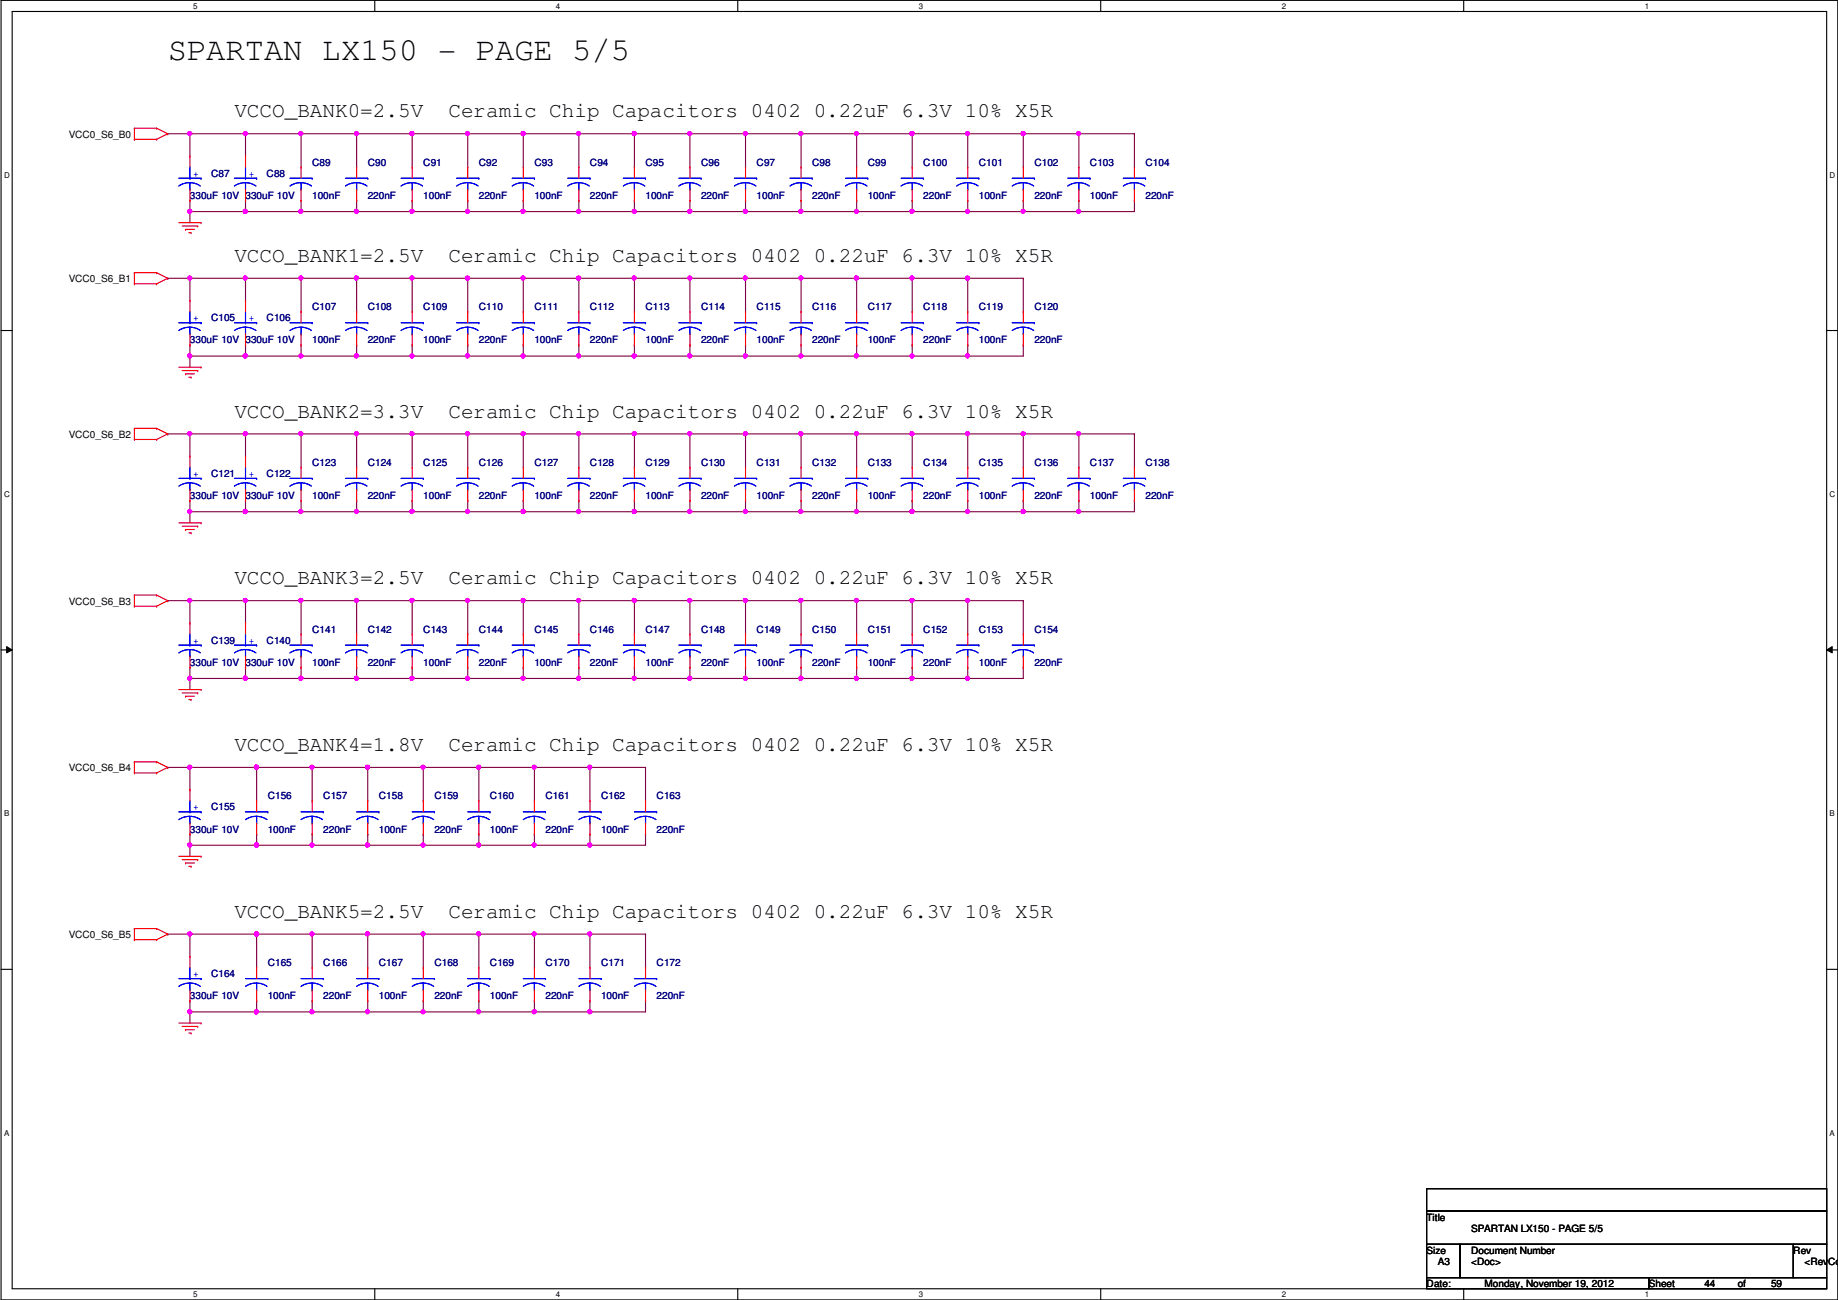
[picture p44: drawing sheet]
<svg xmlns="http://www.w3.org/2000/svg" width="420mm" height="297mm" viewBox="0 0 420 297" stroke-linecap="round" stroke-linejoin="round" font-family="sans-serif">
<defs><g id="words">
<text font-size="7.4" x="38.3" y="13.7">SPARTAN LX150 - PAGE 5/5</text>
<g font-size="4.8">
<text x="53.6" y="26.8">VCCO_BANK0=2.5V</text>
<text x="102.5" y="26.8">Ceramic Chip Capacitors 0402 0.22uF 6.3V 10% X5R</text>
<text x="53.6" y="59.9">VCCO_BANK1=2.5V</text>
<text x="102.5" y="59.9">Ceramic Chip Capacitors 0402 0.22uF 6.3V 10% X5R</text>
<text x="53.6" y="95.4">VCCO_BANK2=3.3V</text>
<text x="102.5" y="95.4">Ceramic Chip Capacitors 0402 0.22uF 6.3V 10% X5R</text>
<text x="53.6" y="133.5">VCCO_BANK3=2.5V</text>
<text x="102.5" y="133.5">Ceramic Chip Capacitors 0402 0.22uF 6.3V 10% X5R</text>
<text x="53.6" y="171.6">VCCO_BANK4=1.8V</text>
<text x="102.5" y="171.6">Ceramic Chip Capacitors 0402 0.22uF 6.3V 10% X5R</text>
<text x="53.6" y="209.7">VCCO_BANK5=2.5V</text>
<text x="102.5" y="209.7">Ceramic Chip Capacitors 0402 0.22uF 6.3V 10% X5R</text>
</g>
<g font-size="2.3">
<text x="15.7" y="31.5">VCC0_S6_B0</text>
<text x="15.7" y="64.5">VCC0_S6_B1</text>
<text x="15.7" y="100.1">VCC0_S6_B2</text>
<text x="15.7" y="138.2">VCC0_S6_B3</text>
<text x="15.7" y="176.3">VCC0_S6_B4</text>
<text x="15.7" y="214.4">VCC0_S6_B5</text>
<text x="326.1" y="278.9">Title</text>
<text x="336.3" y="281.4">SPARTAN LX150 - PAGE 5/5</text>
<text x="326.1" y="286.5">Size</text>
<text x="336.3" y="286.5">Document Number</text>
<text x="409.9" y="286.5">Rev</text>
<text x="328.7" y="289.1">A3</text>
<text x="336.3" y="289.1">&lt;Doc&gt;</text>
<text x="412.5" y="289.1">&lt;RevCod</text>
<text x="326.1" y="294.1">Date:</text>
<text x="339.3" y="294.1">Monday, November 19, 2012</text>
<text x="376.9" y="294.1">Sheet</text>
<text x="389.6" y="294.1">44</text>
<text x="397.2" y="294.1">of</text>
<text x="404.9" y="294.1">59</text>
</g>
<g font-size="2.3" fill="#00f">
<text x="44.2" y="40.4">+</text>
<text x="56.9" y="40.4">+</text>
<text x="44.2" y="73.4">+</text>
<text x="56.9" y="73.4">+</text>
<text x="44.2" y="109">+</text>
<text x="56.9" y="109">+</text>
<text x="44.2" y="147.1">+</text>
<text x="56.9" y="147.1">+</text>
<text x="44.2" y="185.2">+</text>
<text x="44.2" y="223.3">+</text>
</g>
<g font-size="2.3" fill="#000080">
<text x="48.2" y="40.4">C87</text>
<text x="60.9" y="40.4">C88</text>
<text x="71.4" y="37.8">C89</text>
<text x="84.1" y="37.8">C90</text>
<text x="96.8" y="37.8">C91</text>
<text x="109.5" y="37.8">C92</text>
<text x="122.2" y="37.8">C93</text>
<text x="134.9" y="37.8">C94</text>
<text x="147.6" y="37.8">C95</text>
<text x="160.3" y="37.8">C96</text>
<text x="173" y="37.8">C97</text>
<text x="185.7" y="37.8">C98</text>
<text x="198.4" y="37.8">C99</text>
<text x="211.1" y="37.8">C100</text>
<text x="223.8" y="37.8">C101</text>
<text x="236.5" y="37.8">C102</text>
<text x="249.2" y="37.8">C103</text>
<text x="261.9" y="37.8">C104</text>
<text x="43.4" y="45.5">330uF 10V</text>
<text x="56.1" y="45.5">330uF 10V</text>
<text x="71.4" y="45.5">100nF</text>
<text x="84.1" y="45.5">220nF</text>
<text x="96.8" y="45.5">100nF</text>
<text x="109.5" y="45.5">220nF</text>
<text x="122.2" y="45.5">100nF</text>
<text x="134.9" y="45.5">220nF</text>
<text x="147.6" y="45.5">100nF</text>
<text x="160.3" y="45.5">220nF</text>
<text x="173" y="45.5">100nF</text>
<text x="185.7" y="45.5">220nF</text>
<text x="198.4" y="45.5">100nF</text>
<text x="211.1" y="45.5">220nF</text>
<text x="223.8" y="45.5">100nF</text>
<text x="236.5" y="45.5">220nF</text>
<text x="249.2" y="45.5">100nF</text>
<text x="261.9" y="45.5">220nF</text>
<text x="71.4" y="70.9">C107</text>
<text x="84.1" y="70.9">C108</text>
<text x="96.8" y="70.9">C109</text>
<text x="109.5" y="70.9">C110</text>
<text x="122.2" y="70.9">C111</text>
<text x="134.9" y="70.9">C112</text>
<text x="147.6" y="70.9">C113</text>
<text x="160.3" y="70.9">C114</text>
<text x="173" y="70.9">C115</text>
<text x="185.7" y="70.9">C116</text>
<text x="198.4" y="70.9">C117</text>
<text x="211.1" y="70.9">C118</text>
<text x="223.8" y="70.9">C119</text>
<text x="236.5" y="70.9">C120</text>
<text x="48.2" y="73.4">C105</text>
<text x="60.9" y="73.4">C106</text>
<text x="43.4" y="78.5">330uF 10V</text>
<text x="56.1" y="78.5">330uF 10V</text>
<text x="71.4" y="78.5">100nF</text>
<text x="84.1" y="78.5">220nF</text>
<text x="96.8" y="78.5">100nF</text>
<text x="109.5" y="78.5">220nF</text>
<text x="122.2" y="78.5">100nF</text>
<text x="134.9" y="78.5">220nF</text>
<text x="147.6" y="78.5">100nF</text>
<text x="160.3" y="78.5">220nF</text>
<text x="173" y="78.5">100nF</text>
<text x="185.7" y="78.5">220nF</text>
<text x="198.4" y="78.5">100nF</text>
<text x="211.1" y="78.5">220nF</text>
<text x="223.8" y="78.5">100nF</text>
<text x="236.5" y="78.5">220nF</text>
<text x="71.4" y="106.4">C123</text>
<text x="84.1" y="106.4">C124</text>
<text x="96.8" y="106.4">C125</text>
<text x="109.5" y="106.4">C126</text>
<text x="122.2" y="106.4">C127</text>
<text x="134.9" y="106.4">C128</text>
<text x="147.6" y="106.4">C129</text>
<text x="160.3" y="106.4">C130</text>
<text x="173" y="106.4">C131</text>
<text x="185.7" y="106.4">C132</text>
<text x="198.4" y="106.4">C133</text>
<text x="211.1" y="106.4">C134</text>
<text x="223.8" y="106.4">C135</text>
<text x="236.5" y="106.4">C136</text>
<text x="249.2" y="106.4">C137</text>
<text x="261.9" y="106.4">C138</text>
<text x="48.2" y="109">C121</text>
<text x="60.9" y="109">C122</text>
<text x="43.4" y="114">330uF 10V</text>
<text x="56.1" y="114">330uF 10V</text>
<text x="71.4" y="114">100nF</text>
<text x="84.1" y="114">220nF</text>
<text x="96.8" y="114">100nF</text>
<text x="109.5" y="114">220nF</text>
<text x="122.2" y="114">100nF</text>
<text x="134.9" y="114">220nF</text>
<text x="147.6" y="114">100nF</text>
<text x="160.3" y="114">220nF</text>
<text x="173" y="114">100nF</text>
<text x="185.7" y="114">220nF</text>
<text x="198.4" y="114">100nF</text>
<text x="211.1" y="114">220nF</text>
<text x="223.8" y="114">100nF</text>
<text x="236.5" y="114">220nF</text>
<text x="249.2" y="114">100nF</text>
<text x="261.9" y="114">220nF</text>
<text x="48.2" y="147.1">C139</text>
<text x="60.9" y="147.1">C140</text>
<text x="71.4" y="144.5">C141</text>
<text x="84.1" y="144.5">C142</text>
<text x="96.8" y="144.5">C143</text>
<text x="109.5" y="144.5">C144</text>
<text x="122.2" y="144.5">C145</text>
<text x="134.9" y="144.5">C146</text>
<text x="147.6" y="144.5">C147</text>
<text x="160.3" y="144.5">C148</text>
<text x="173" y="144.5">C149</text>
<text x="185.7" y="144.5">C150</text>
<text x="198.4" y="144.5">C151</text>
<text x="211.1" y="144.5">C152</text>
<text x="223.8" y="144.5">C153</text>
<text x="236.5" y="144.5">C154</text>
<text x="43.4" y="152.1">330uF 10V</text>
<text x="56.1" y="152.1">330uF 10V</text>
<text x="71.4" y="152.1">100nF</text>
<text x="84.1" y="152.1">220nF</text>
<text x="96.8" y="152.1">100nF</text>
<text x="109.5" y="152.1">220nF</text>
<text x="122.2" y="152.1">100nF</text>
<text x="134.9" y="152.1">220nF</text>
<text x="147.6" y="152.1">100nF</text>
<text x="160.3" y="152.1">220nF</text>
<text x="173" y="152.1">100nF</text>
<text x="185.7" y="152.1">220nF</text>
<text x="198.4" y="152.1">100nF</text>
<text x="211.1" y="152.1">220nF</text>
<text x="223.8" y="152.1">100nF</text>
<text x="236.5" y="152.1">220nF</text>
<text x="48.2" y="185.2">C155</text>
<text x="61.2" y="182.6">C156</text>
<text x="73.9" y="182.6">C157</text>
<text x="86.6" y="182.6">C158</text>
<text x="99.3" y="182.6">C159</text>
<text x="112" y="182.6">C160</text>
<text x="124.7" y="182.6">C161</text>
<text x="137.4" y="182.6">C162</text>
<text x="150.1" y="182.6">C163</text>
<text x="43.4" y="190.2">330uF 10V</text>
<text x="61.2" y="190.2">100nF</text>
<text x="73.9" y="190.2">220nF</text>
<text x="86.6" y="190.2">100nF</text>
<text x="99.3" y="190.2">220nF</text>
<text x="112" y="190.2">100nF</text>
<text x="124.7" y="190.2">220nF</text>
<text x="137.4" y="190.2">100nF</text>
<text x="150.1" y="190.2">220nF</text>
<text x="61.2" y="220.7">C165</text>
<text x="73.9" y="220.7">C166</text>
<text x="86.6" y="220.7">C167</text>
<text x="99.3" y="220.7">C168</text>
<text x="112" y="220.7">C169</text>
<text x="124.7" y="220.7">C170</text>
<text x="137.4" y="220.7">C171</text>
<text x="150.1" y="220.7">C172</text>
<text x="48.2" y="223.3">C164</text>
<text x="43.4" y="228.3">330uF 10V</text>
<text x="61.2" y="228.3">100nF</text>
<text x="73.9" y="228.3">220nF</text>
<text x="86.6" y="228.3">100nF</text>
<text x="99.3" y="228.3">220nF</text>
<text x="112" y="228.3">100nF</text>
<text x="124.7" y="228.3">220nF</text>
<text x="137.4" y="228.3">100nF</text>
<text x="150.1" y="228.3">220nF</text>
</g>
<g font-size="1.8">
<text x="44.2" y="1.9">5</text>
<text x="127.1" y="1.9">4</text>
<text x="210" y="1.9">3</text>
<text x="293" y="1.9">2</text>
<text x="376" y="1.9">1</text>
<text x=".9" y="40.6">D</text>
<text x="418.2" y="40.6">D</text>
<text x=".9" y="113.5">C</text>
<text x="418.2" y="113.5">C</text>
<text x=".9" y="186.5">B</text>
<text x="418.2" y="186.5">B</text>
<text x=".9" y="259.5">A</text>
<text x="418.2" y="259.5">A</text>
<text x="44.2" y="296.3">5</text>
<text x="127.1" y="296.3">4</text>
<text x="210" y="296.3">3</text>
<text x="293" y="296.3">2</text>
<text x="376" y="296.3">1</text>
</g>
</g></defs>
<path d="M.2 .1h419.9v296.9h-419.9zM2.8 2.6h414.8v291.9h-414.8z" fill="none" stroke="#000" stroke-width=".25"/>
<g fill="#fff">
<path d="M44.2 .3h1v2.1h-1z"/>
<path d="M44.2 294.7h1v2.1h-1z"/>
</g>
<path d="M85.7 .1v2.5M85.7 294.5v2.5" fill="none" stroke="#000" stroke-width=".25"/>
<g fill="#fff">
<path d="M127.1 .3h1v2.1h-1z"/>
<path d="M127.1 294.7h1v2.1h-1z"/>
</g>
<path d="M168.6 .1v2.5M168.6 294.5v2.5" fill="none" stroke="#000" stroke-width=".25"/>
<g fill="#fff">
<path d="M210 .3h1.1v2.1h-1.1z"/>
<path d="M210 294.7h1.1v2.1h-1.1z"/>
</g>
<path d="M251.6 .1v2.5M251.6 294.5v2.5" fill="none" stroke="#000" stroke-width=".25"/>
<g fill="#fff">
<path d="M293 .3h1v2.1h-1z"/>
<path d="M293 294.7h1v2.1h-1z"/>
</g>
<path d="M334.6 .1v2.5M334.6 294.5v2.5" fill="none" stroke="#000" stroke-width=".25"/>
<g fill="#fff">
<path d="M376 .3h1v2.1h-1z"/>
<path d="M376 294.7h1v2.1h-1z"/>
<path d="M.9 39h1.3v2.1h-1.3z"/>
<path d="M418.2 39h1.3v2.1h-1.3z"/>
<path d="M.9 111.9h1.3v2.1h-1.3z"/>
<path d="M418.2 111.9h1.3v2.1h-1.3z"/>
</g>
<path d="M.2 75.5h2.6M417.6 75.5h2.5" fill="none" stroke="#000" stroke-width=".25"/>
<g fill="#fff">
<path d="M.9 184.9h1.2v2h-1.2z"/>
<path d="M418.2 184.9h1.2v2h-1.2z"/>
</g>
<path d="M.2 148.5h2.6M417.6 148.5h2.5" fill="none" stroke="#000" stroke-width=".25"/>
<path d="M1.5 147.7l1.3 .8-1.3 .7zM417.6 148.5l1.2-.8v1.5z" fill="#000"/>
<path d="M1.5 147.7l1.3 .8-1.3 .7zM417.6 148.5l1.2-.8v1.5z" fill="none" stroke="#000" stroke-width=".23"/>
<g fill="#fff">
<path d="M.9 257.9h1.1v2h-1.1z"/>
<path d="M418.2 257.9h1.1v2h-1.1z"/>
</g>
<path d="M.2 221.5h2.6M417.6 221.5h2.5" fill="none" stroke="#000" stroke-width=".25"/>
<path d="M43.4 152.5h.1M43.4 155h.1M43.4 152.5v5.1" fill="none" stroke="#800040" stroke-width=".25"/>
<circle cx="43.4" cy="155" r=".48" fill="#f0f"/>
<circle cx="43.4" cy="155" r=".48" fill="none" stroke="#f0f" stroke-width=".25"/>
<path d="M43.4 155h.1M43.4 155h12.7" fill="none" stroke="#800040" stroke-width=".25"/>
<circle cx="56.1" cy="155" r=".48" fill="#f0f"/>
<circle cx="56.1" cy="155" r=".48" fill="none" stroke="#f0f" stroke-width=".25"/>
<path d="M43.4 137.2h.1M43.4 137.2h25.4M56.1 137.2h.1M56.1 137.2v5.1M56.1 152.5h.1M56.1 152.5v2.5" fill="none" stroke="#800040" stroke-width=".25"/>
<circle cx="68.8" cy="137.2" r=".48" fill="#f0f"/>
<circle cx="68.8" cy="137.2" r=".48" fill="none" stroke="#f0f" stroke-width=".25"/>
<circle cx="56.1" cy="137.2" r=".48" fill="#f0f"/>
<circle cx="56.1" cy="137.2" r=".48" fill="none" stroke="#f0f" stroke-width=".25"/>
<path d="M68.8 137.2h.1M68.8 137.2v7.7M68.8 137.2h12.7M81.5 137.2h.1M81.5 137.2v7.7M56.1 155h.1M68.8 152.5h.1M68.8 155h.1M68.8 152.5v2.5M81.5 152.5h.1M81.5 152.5v2.5h-25.4" fill="none" stroke="#800040" stroke-width=".25"/>
<circle cx="68.8" cy="155" r=".48" fill="#f0f"/>
<circle cx="68.8" cy="155" r=".48" fill="none" stroke="#f0f" stroke-width=".25"/>
<circle cx="56.1" cy="155" r=".48" fill="#f0f"/>
<circle cx="56.1" cy="155" r=".48" fill="none" stroke="#f0f" stroke-width=".25"/>
<path d="M94.2 137.2h.1M94.2 137.2h12.7M81.5 155h.1M94.2 152.5h.1M94.2 152.5v2.5h-12.7" fill="none" stroke="#800040" stroke-width=".25"/>
<circle cx="94.2" cy="155" r=".48" fill="#f0f"/>
<circle cx="94.2" cy="155" r=".48" fill="none" stroke="#f0f" stroke-width=".25"/>
<circle cx="81.5" cy="155" r=".48" fill="#f0f"/>
<circle cx="81.5" cy="155" r=".48" fill="none" stroke="#f0f" stroke-width=".25"/>
<path d="M81.5 137.2h.1M81.5 137.2h12.7" fill="none" stroke="#800040" stroke-width=".25"/>
<circle cx="94.2" cy="137.2" r=".48" fill="#f0f"/>
<circle cx="94.2" cy="137.2" r=".48" fill="none" stroke="#f0f" stroke-width=".25"/>
<circle cx="81.5" cy="137.2" r=".48" fill="#f0f"/>
<circle cx="81.5" cy="137.2" r=".48" fill="none" stroke="#f0f" stroke-width=".25"/>
<path d="M43.4 137.2h.1M43.4 137.2v5.1M94.2 137.2h.1M94.2 137.2v7.7M94.2 155h.1M94.2 155h12.7" fill="none" stroke="#800040" stroke-width=".25"/>
<circle cx="43.4" cy="137.2" r=".48" fill="#f0f"/>
<circle cx="43.4" cy="137.2" r=".48" fill="none" stroke="#f0f" stroke-width=".25"/>
<path d="M106.9 137.2h.1M106.9 137.2v7.7M106.9 137.2h12.7M106.9 152.5h.1M106.9 152.5v2.5" fill="none" stroke="#800040" stroke-width=".25"/>
<circle cx="119.6" cy="137.2" r=".48" fill="#f0f"/>
<circle cx="119.6" cy="137.2" r=".48" fill="none" stroke="#f0f" stroke-width=".25"/>
<circle cx="106.9" cy="137.2" r=".48" fill="#f0f"/>
<circle cx="106.9" cy="137.2" r=".48" fill="none" stroke="#f0f" stroke-width=".25"/>
<path d="M106.9 155h.1M106.9 155h12.7" fill="none" stroke="#800040" stroke-width=".25"/>
<circle cx="119.6" cy="155" r=".48" fill="#f0f"/>
<circle cx="119.6" cy="155" r=".48" fill="none" stroke="#f0f" stroke-width=".25"/>
<circle cx="106.9" cy="155" r=".48" fill="#f0f"/>
<circle cx="106.9" cy="155" r=".48" fill="none" stroke="#f0f" stroke-width=".25"/>
<path d="M119.6 137.2h.1M119.6 137.2v7.7M119.6 137.2h25.4M132.3 137.2h.1M132.3 137.2v7.7M119.6 152.5h.1M119.6 155h.1M119.6 152.5v2.5M132.3 152.5h.1M132.3 152.5v2.5h-12.7" fill="none" stroke="#800040" stroke-width=".25"/>
<circle cx="145" cy="137.2" r=".48" fill="#f0f"/>
<circle cx="145" cy="137.2" r=".48" fill="none" stroke="#f0f" stroke-width=".25"/>
<circle cx="132.3" cy="137.2" r=".48" fill="#f0f"/>
<circle cx="132.3" cy="137.2" r=".48" fill="none" stroke="#f0f" stroke-width=".25"/>
<path d="M132.3 155h.1M132.3 155h12.7" fill="none" stroke="#800040" stroke-width=".25"/>
<circle cx="145" cy="155" r=".48" fill="#f0f"/>
<circle cx="145" cy="155" r=".48" fill="none" stroke="#f0f" stroke-width=".25"/>
<circle cx="132.3" cy="155" r=".48" fill="#f0f"/>
<circle cx="132.3" cy="155" r=".48" fill="none" stroke="#f0f" stroke-width=".25"/>
<g fill="none" stroke="#800040" stroke-width=".25">
<path d="M145 137.2h.1M145 137.2v7.7M145 137.2h38.1M157.7 137.2h.1M157.7 137.2v7.7M170.4 137.2h.1M170.4 137.2v7.7M145 152.5h.1M145 155h.1M145 152.5v2.5M157.7 152.5h.1M157.7 152.5v2.5h-12.7"/>
<path d="M170.4 152.5h.1M170.4 155h.1M170.4 155h12.7M170.4 152.5v2.5"/>
</g>
<circle cx="170.4" cy="137.2" r=".48" fill="#f0f"/>
<circle cx="170.4" cy="137.2" r=".48" fill="none" stroke="#f0f" stroke-width=".25"/>
<circle cx="157.7" cy="137.2" r=".48" fill="#f0f"/>
<circle cx="157.7" cy="137.2" r=".48" fill="none" stroke="#f0f" stroke-width=".25"/>
<path d="M157.7 155h.1M157.7 155h12.7" fill="none" stroke="#800040" stroke-width=".25"/>
<circle cx="170.4" cy="155" r=".48" fill="#f0f"/>
<circle cx="170.4" cy="155" r=".48" fill="none" stroke="#f0f" stroke-width=".25"/>
<circle cx="157.7" cy="155" r=".48" fill="#f0f"/>
<circle cx="157.7" cy="155" r=".48" fill="none" stroke="#f0f" stroke-width=".25"/>
<path d="M183.1 137.2h.1M183.1 137.2v7.7M183.1 137.2h25.4M195.8 137.2h.1M195.8 137.2v7.7M183.1 152.5h.1M183.1 152.5v2.5M195.8 152.5h.1M195.8 155h.1M195.8 152.5v2.5M195.8 155h12.7" fill="none" stroke="#800040" stroke-width=".25"/>
<circle cx="195.8" cy="137.2" r=".48" fill="#f0f"/>
<circle cx="195.8" cy="137.2" r=".48" fill="none" stroke="#f0f" stroke-width=".25"/>
<circle cx="183.1" cy="137.2" r=".48" fill="#f0f"/>
<circle cx="183.1" cy="137.2" r=".48" fill="none" stroke="#f0f" stroke-width=".25"/>
<path d="M183.1 155h.1M183.1 155h12.7" fill="none" stroke="#800040" stroke-width=".25"/>
<circle cx="195.8" cy="155" r=".48" fill="#f0f"/>
<circle cx="195.8" cy="155" r=".48" fill="none" stroke="#f0f" stroke-width=".25"/>
<circle cx="183.1" cy="155" r=".48" fill="#f0f"/>
<circle cx="183.1" cy="155" r=".48" fill="none" stroke="#f0f" stroke-width=".25"/>
<path d="M208.5 137.2h.1M208.5 137.2v7.7M208.5 137.2h25.4M221.2 137.2h.1M221.2 137.2v7.7M208.5 152.5h.1M208.5 152.5v2.5" fill="none" stroke="#800040" stroke-width=".25"/>
<circle cx="221.2" cy="137.2" r=".48" fill="#f0f"/>
<circle cx="221.2" cy="137.2" r=".48" fill="none" stroke="#f0f" stroke-width=".25"/>
<circle cx="208.5" cy="137.2" r=".48" fill="#f0f"/>
<circle cx="208.5" cy="137.2" r=".48" fill="none" stroke="#f0f" stroke-width=".25"/>
<path d="M208.5 155h.1M208.5 155h12.7" fill="none" stroke="#800040" stroke-width=".25"/>
<circle cx="221.2" cy="155" r=".48" fill="#f0f"/>
<circle cx="221.2" cy="155" r=".48" fill="none" stroke="#f0f" stroke-width=".25"/>
<circle cx="208.5" cy="155" r=".48" fill="#f0f"/>
<circle cx="208.5" cy="155" r=".48" fill="none" stroke="#f0f" stroke-width=".25"/>
<g fill="none" stroke="#800040" stroke-width=".25">
<path d="M38.3 137.2h.1M38.3 137.2h5.1M233.9 137.2h.1M233.9 137.2v7.7M221.2 152.5h.1M221.2 155h.1M221.2 152.5v2.5M233.9 152.5h.1M233.9 152.5v2.5h-12.7M58.7 213.4h.1M58.7 213.4v7.7M58.7 213.4h12.7"/>
<path d="M43.4 231.2h.1M43.4 231.2v2.6"/>
</g>
<circle cx="58.6" cy="213.4" r=".48" fill="#f0f"/>
<circle cx="58.6" cy="213.4" r=".48" fill="none" stroke="#f0f" stroke-width=".25"/>
<path d="M71.4 213.4h.1M71.4 213.4v7.7M84.1 213.4h.1M84.1 213.4h12.7M58.7 228.7h.1M58.7 231.2h.1M58.7 228.7v2.5M71.4 228.7h.1M71.4 228.7v2.5h-12.7" fill="none" stroke="#800040" stroke-width=".25"/>
<circle cx="58.6" cy="231.2" r=".48" fill="#f0f"/>
<circle cx="58.6" cy="231.2" r=".48" fill="none" stroke="#f0f" stroke-width=".25"/>
<path d="M71.4 213.4h.1M71.4 213.4h12.7M84.1 213.4h.1M84.1 213.4v7.7" fill="none" stroke="#800040" stroke-width=".25"/>
<circle cx="84" cy="213.4" r=".48" fill="#f0f"/>
<circle cx="84" cy="213.4" r=".48" fill="none" stroke="#f0f" stroke-width=".25"/>
<circle cx="71.3" cy="213.4" r=".48" fill="#f0f"/>
<circle cx="71.3" cy="213.4" r=".48" fill="none" stroke="#f0f" stroke-width=".25"/>
<path d="M71.4 231.2h.1M71.4 231.2h12.7" fill="none" stroke="#800040" stroke-width=".25"/>
<circle cx="84" cy="231.2" r=".48" fill="#f0f"/>
<circle cx="84" cy="231.2" r=".48" fill="none" stroke="#f0f" stroke-width=".25"/>
<circle cx="71.3" cy="231.2" r=".48" fill="#f0f"/>
<circle cx="71.3" cy="231.2" r=".48" fill="none" stroke="#f0f" stroke-width=".25"/>
<path d="M43.4 213.4h.1M43.4 213.4v5.1M96.8 213.4h.1M96.8 213.4h12.7M84.1 228.7h.1M84.1 231.2h.1M84.1 228.7v2.5M84.1 231.2h12.7" fill="none" stroke="#800040" stroke-width=".25"/>
<circle cx="109.4" cy="213.4" r=".48" fill="#f0f"/>
<circle cx="109.4" cy="213.4" r=".48" fill="none" stroke="#f0f" stroke-width=".25"/>
<circle cx="96.7" cy="213.4" r=".48" fill="#f0f"/>
<circle cx="96.7" cy="213.4" r=".48" fill="none" stroke="#f0f" stroke-width=".25"/>
<path d="M96.8 213.4h.1M96.8 213.4v7.7M96.8 228.7h.1M96.8 231.2h.1M96.8 228.7v2.5M96.8 231.2h12.7" fill="none" stroke="#800040" stroke-width=".25"/>
<circle cx="109.4" cy="231.2" r=".48" fill="#f0f"/>
<circle cx="109.4" cy="231.2" r=".48" fill="none" stroke="#f0f" stroke-width=".25"/>
<circle cx="96.7" cy="231.2" r=".48" fill="#f0f"/>
<circle cx="96.7" cy="231.2" r=".48" fill="none" stroke="#f0f" stroke-width=".25"/>
<path d="M109.5 213.4h.1M109.5 213.4h25.4M109.5 213.4v7.7M122.2 213.4h.1M109.5 231.2h.1M109.5 228.7h.1M109.5 231.2h12.7M109.5 228.7v2.5" fill="none" stroke="#800040" stroke-width=".25"/>
<circle cx="134.8" cy="213.4" r=".48" fill="#f0f"/>
<circle cx="134.8" cy="213.4" r=".48" fill="none" stroke="#f0f" stroke-width=".25"/>
<circle cx="122.1" cy="213.4" r=".48" fill="#f0f"/>
<circle cx="122.1" cy="213.4" r=".48" fill="none" stroke="#f0f" stroke-width=".25"/>
<path d="M122.2 213.4h.1M122.2 213.4v7.7M122.2 228.7h.1M122.2 231.2h.1M122.2 228.7v2.5M122.2 231.2h12.7" fill="none" stroke="#800040" stroke-width=".25"/>
<circle cx="134.8" cy="231.2" r=".48" fill="#f0f"/>
<circle cx="134.8" cy="231.2" r=".48" fill="none" stroke="#f0f" stroke-width=".25"/>
<circle cx="122.1" cy="231.2" r=".48" fill="#f0f"/>
<circle cx="122.1" cy="231.2" r=".48" fill="none" stroke="#f0f" stroke-width=".25"/>
<g fill="none" stroke="#800040" stroke-width=".25">
<path d="M38.3 213.4h.1M38.3 213.4h20.4M43.4 213.4h.1M134.9 213.4h.1M134.9 213.4h12.7M134.9 213.4v7.7M147.6 213.4h.1M147.6 213.4v7.7M134.9 231.2h.1M134.9 228.7h.1M134.9 228.7v2.5M147.6 228.7h.1"/>
<path d="M147.6 228.7v2.5h-12.7"/>
</g>
<circle cx="58.6" cy="213.4" r=".48" fill="#f0f"/>
<circle cx="58.6" cy="213.4" r=".48" fill="none" stroke="#f0f" stroke-width=".25"/>
<circle cx="43.4" cy="213.4" r=".48" fill="#f0f"/>
<circle cx="43.4" cy="213.4" r=".48" fill="none" stroke="#f0f" stroke-width=".25"/>
<path d="M43.4 231.2h.1M43.4 231.2h15.3" fill="none" stroke="#800040" stroke-width=".25"/>
<circle cx="58.6" cy="231.2" r=".48" fill="#f0f"/>
<circle cx="58.6" cy="231.2" r=".48" fill="none" stroke="#f0f" stroke-width=".25"/>
<circle cx="43.4" cy="231.2" r=".48" fill="#f0f"/>
<circle cx="43.4" cy="231.2" r=".48" fill="none" stroke="#f0f" stroke-width=".25"/>
<path d="M43.4 116.9h.1M43.4 116.9h12.7M43.4 228.7h.1M43.4 228.7v2.5" fill="none" stroke="#800040" stroke-width=".25"/>
<circle cx="56.1" cy="116.9" r=".48" fill="#f0f"/>
<circle cx="56.1" cy="116.9" r=".48" fill="none" stroke="#f0f" stroke-width=".25"/>
<path d="M43.4 116.9h.1M43.4 116.9v2.6" fill="none" stroke="#800040" stroke-width=".25"/>
<circle cx="43.4" cy="116.9" r=".48" fill="#f0f"/>
<circle cx="43.4" cy="116.9" r=".48" fill="none" stroke="#f0f" stroke-width=".25"/>
<path d="M43.4 99.1h.1M43.4 99.1h25.4M56.1 99.1h.1M56.1 99.1v5.1M56.1 114.4h.1M56.1 114.4v2.5" fill="none" stroke="#800040" stroke-width=".25"/>
<circle cx="68.8" cy="99.1" r=".48" fill="#f0f"/>
<circle cx="68.8" cy="99.1" r=".48" fill="none" stroke="#f0f" stroke-width=".25"/>
<circle cx="56.1" cy="99.1" r=".48" fill="#f0f"/>
<circle cx="56.1" cy="99.1" r=".48" fill="none" stroke="#f0f" stroke-width=".25"/>
<path d="M68.8 99.1h.1M68.8 99.1v7.7M68.8 99.1h12.7M81.5 99.1h.1M81.5 99.1v7.7M56.1 116.9h.1M68.8 114.4h.1M68.8 114.4v2.5h-12.7" fill="none" stroke="#800040" stroke-width=".25"/>
<circle cx="68.8" cy="116.9" r=".48" fill="#f0f"/>
<circle cx="68.8" cy="116.9" r=".48" fill="none" stroke="#f0f" stroke-width=".25"/>
<circle cx="56.1" cy="116.9" r=".48" fill="#f0f"/>
<circle cx="56.1" cy="116.9" r=".48" fill="none" stroke="#f0f" stroke-width=".25"/>
<path d="M81.5 99.1h.1M81.5 99.1h25.4M94.2 99.1h.1M94.2 99.1v7.7M68.8 116.9h.1M81.5 114.4h.1M81.5 114.4v2.5h-12.7" fill="none" stroke="#800040" stroke-width=".25"/>
<circle cx="94.2" cy="99.1" r=".48" fill="#f0f"/>
<circle cx="94.2" cy="99.1" r=".48" fill="none" stroke="#f0f" stroke-width=".25"/>
<circle cx="81.5" cy="99.1" r=".48" fill="#f0f"/>
<circle cx="81.5" cy="99.1" r=".48" fill="none" stroke="#f0f" stroke-width=".25"/>
<path d="M81.5 116.9h.1M81.5 116.9h12.7" fill="none" stroke="#800040" stroke-width=".25"/>
<circle cx="94.2" cy="116.9" r=".48" fill="#f0f"/>
<circle cx="94.2" cy="116.9" r=".48" fill="none" stroke="#f0f" stroke-width=".25"/>
<circle cx="81.5" cy="116.9" r=".48" fill="#f0f"/>
<circle cx="81.5" cy="116.9" r=".48" fill="none" stroke="#f0f" stroke-width=".25"/>
<path d="M43.4 99.1h.1M43.4 99.1v5.1M94.2 114.4h.1M94.2 116.9h.1M94.2 114.4v2.5M94.2 116.9h12.7" fill="none" stroke="#800040" stroke-width=".25"/>
<circle cx="43.4" cy="99.1" r=".48" fill="#f0f"/>
<circle cx="43.4" cy="99.1" r=".48" fill="none" stroke="#f0f" stroke-width=".25"/>
<path d="M106.9 99.1h.1M106.9 99.1v7.7M119.6 99.1h.1M119.6 99.1h12.7M106.9 114.4h.1M106.9 116.9h.1M106.9 114.4v2.5M119.6 114.4h.1M119.6 114.4v2.5h-12.7" fill="none" stroke="#800040" stroke-width=".25"/>
<circle cx="119.6" cy="116.9" r=".48" fill="#f0f"/>
<circle cx="119.6" cy="116.9" r=".48" fill="none" stroke="#f0f" stroke-width=".25"/>
<circle cx="106.9" cy="116.9" r=".48" fill="#f0f"/>
<circle cx="106.9" cy="116.9" r=".48" fill="none" stroke="#f0f" stroke-width=".25"/>
<path d="M106.9 99.1h.1M106.9 99.1h12.7" fill="none" stroke="#800040" stroke-width=".25"/>
<circle cx="119.6" cy="99.1" r=".48" fill="#f0f"/>
<circle cx="119.6" cy="99.1" r=".48" fill="none" stroke="#f0f" stroke-width=".25"/>
<circle cx="106.9" cy="99.1" r=".48" fill="#f0f"/>
<circle cx="106.9" cy="99.1" r=".48" fill="none" stroke="#f0f" stroke-width=".25"/>
<path d="M119.6 99.1h.1M119.6 99.1v7.7M132.3 99.1h.1M132.3 99.1v7.7M145 99.1h.1M145 99.1h12.7M119.6 116.9h.1M132.3 114.4h.1M132.3 116.9h.1M132.3 114.4v2.5M145 114.4h.1M145 114.4v2.5h-25.4" fill="none" stroke="#800040" stroke-width=".25"/>
<circle cx="145" cy="116.9" r=".48" fill="#f0f"/>
<circle cx="145" cy="116.9" r=".48" fill="none" stroke="#f0f" stroke-width=".25"/>
<circle cx="132.3" cy="116.9" r=".48" fill="#f0f"/>
<circle cx="132.3" cy="116.9" r=".48" fill="none" stroke="#f0f" stroke-width=".25"/>
<path d="M132.3 99.1h.1M132.3 99.1h12.7" fill="none" stroke="#800040" stroke-width=".25"/>
<circle cx="145" cy="99.1" r=".48" fill="#f0f"/>
<circle cx="145" cy="99.1" r=".48" fill="none" stroke="#f0f" stroke-width=".25"/>
<circle cx="132.3" cy="99.1" r=".48" fill="#f0f"/>
<circle cx="132.3" cy="99.1" r=".48" fill="none" stroke="#f0f" stroke-width=".25"/>
<path d="M145 99.1h.1M145 99.1v7.7M157.7 99.1h.1M157.7 99.1v7.7M170.4 99.1h.1M170.4 99.1h12.7M145 116.9h.1M157.7 114.4h.1M157.7 116.9h.1M157.7 114.4v2.5M170.4 114.4h.1M170.4 114.4v2.5h-25.4" fill="none" stroke="#800040" stroke-width=".25"/>
<circle cx="170.4" cy="116.9" r=".48" fill="#f0f"/>
<circle cx="170.4" cy="116.9" r=".48" fill="none" stroke="#f0f" stroke-width=".25"/>
<circle cx="157.7" cy="116.9" r=".48" fill="#f0f"/>
<circle cx="157.7" cy="116.9" r=".48" fill="none" stroke="#f0f" stroke-width=".25"/>
<path d="M157.7 99.1h.1M157.7 99.1h12.7" fill="none" stroke="#800040" stroke-width=".25"/>
<circle cx="170.4" cy="99.1" r=".48" fill="#f0f"/>
<circle cx="170.4" cy="99.1" r=".48" fill="none" stroke="#f0f" stroke-width=".25"/>
<circle cx="157.7" cy="99.1" r=".48" fill="#f0f"/>
<circle cx="157.7" cy="99.1" r=".48" fill="none" stroke="#f0f" stroke-width=".25"/>
<path d="M170.4 99.1h.1M170.4 99.1v7.7M183.1 99.1h.1M183.1 99.1v7.7M195.8 99.1h.1M195.8 99.1h12.7M170.4 116.9h.1M183.1 114.4h.1M183.1 116.9h.1M183.1 114.4v2.5M195.8 114.4h.1M195.8 114.4v2.5h-25.4" fill="none" stroke="#800040" stroke-width=".25"/>
<circle cx="195.8" cy="116.9" r=".48" fill="#f0f"/>
<circle cx="195.8" cy="116.9" r=".48" fill="none" stroke="#f0f" stroke-width=".25"/>
<circle cx="183.1" cy="116.9" r=".48" fill="#f0f"/>
<circle cx="183.1" cy="116.9" r=".48" fill="none" stroke="#f0f" stroke-width=".25"/>
<path d="M183.1 99.1h.1M183.1 99.1h12.7" fill="none" stroke="#800040" stroke-width=".25"/>
<circle cx="195.8" cy="99.1" r=".48" fill="#f0f"/>
<circle cx="195.8" cy="99.1" r=".48" fill="none" stroke="#f0f" stroke-width=".25"/>
<circle cx="183.1" cy="99.1" r=".48" fill="#f0f"/>
<circle cx="183.1" cy="99.1" r=".48" fill="none" stroke="#f0f" stroke-width=".25"/>
<path d="M195.8 99.1h.1M195.8 99.1v7.7M208.5 99.1h.1M208.5 99.1v7.7M221.2 99.1h.1M221.2 99.1h12.7M195.8 116.9h.1M208.5 114.4h.1M208.5 116.9h.1M208.5 114.4v2.5M221.2 114.4h.1M221.2 114.4v2.5h-25.4" fill="none" stroke="#800040" stroke-width=".25"/>
<circle cx="221.2" cy="116.9" r=".48" fill="#f0f"/>
<circle cx="221.2" cy="116.9" r=".48" fill="none" stroke="#f0f" stroke-width=".25"/>
<circle cx="208.5" cy="116.9" r=".48" fill="#f0f"/>
<circle cx="208.5" cy="116.9" r=".48" fill="none" stroke="#f0f" stroke-width=".25"/>
<path d="M208.5 99.1h.1M208.5 99.1h12.7" fill="none" stroke="#800040" stroke-width=".25"/>
<circle cx="221.2" cy="99.1" r=".48" fill="#f0f"/>
<circle cx="221.2" cy="99.1" r=".48" fill="none" stroke="#f0f" stroke-width=".25"/>
<circle cx="208.5" cy="99.1" r=".48" fill="#f0f"/>
<circle cx="208.5" cy="99.1" r=".48" fill="none" stroke="#f0f" stroke-width=".25"/>
<path d="M221.2 99.1h.1M221.2 99.1v7.7M233.9 99.1h.1M233.9 99.1v7.7M246.6 99.1h.1M246.6 99.1h12.7M221.2 116.9h.1M233.9 114.4h.1M233.9 116.9h.1M233.9 114.4v2.5M246.6 114.4h.1M246.6 114.4v2.5h-25.4" fill="none" stroke="#800040" stroke-width=".25"/>
<circle cx="246.6" cy="116.9" r=".48" fill="#f0f"/>
<circle cx="246.6" cy="116.9" r=".48" fill="none" stroke="#f0f" stroke-width=".25"/>
<circle cx="233.9" cy="116.9" r=".48" fill="#f0f"/>
<circle cx="233.9" cy="116.9" r=".48" fill="none" stroke="#f0f" stroke-width=".25"/>
<path d="M233.9 99.1h.1M233.9 99.1h12.7" fill="none" stroke="#800040" stroke-width=".25"/>
<circle cx="246.6" cy="99.1" r=".48" fill="#f0f"/>
<circle cx="246.6" cy="99.1" r=".48" fill="none" stroke="#f0f" stroke-width=".25"/>
<circle cx="233.9" cy="99.1" r=".48" fill="#f0f"/>
<circle cx="233.9" cy="99.1" r=".48" fill="none" stroke="#f0f" stroke-width=".25"/>
<g fill="none" stroke="#800040" stroke-width=".25">
<path d="M38.3 99.1h.1M38.3 99.1h5.1M246.6 99.1h.1M246.6 99.1v7.7M259.3 99.1h.1M259.3 99.1v7.7M246.6 116.9h.1M259.3 114.4h.1M259.3 114.4v2.5h-12.7M58.7 175.3h.1M58.7 175.3h12.7M71.4 175.3h.1"/>
<path d="M71.4 175.3v7.7M43.4 193.1h.1M43.4 193.1v2.6"/>
</g>
<circle cx="58.6" cy="175.3" r=".48" fill="#f0f"/>
<circle cx="58.6" cy="175.3" r=".48" fill="none" stroke="#f0f" stroke-width=".25"/>
<path d="M58.7 175.3h.1M58.7 175.3v7.7M84.1 175.3h.1M84.1 175.3h12.7M58.7 190.6h.1M58.7 193.1h.1M58.7 190.6v2.5M71.4 190.6h.1M71.4 190.6v2.5h-12.7" fill="none" stroke="#800040" stroke-width=".25"/>
<circle cx="58.6" cy="193.1" r=".48" fill="#f0f"/>
<circle cx="58.6" cy="193.1" r=".48" fill="none" stroke="#f0f" stroke-width=".25"/>
<path d="M71.4 193.1h.1M71.4 193.1h12.7" fill="none" stroke="#800040" stroke-width=".25"/>
<circle cx="84" cy="193.1" r=".48" fill="#f0f"/>
<circle cx="84" cy="193.1" r=".48" fill="none" stroke="#f0f" stroke-width=".25"/>
<circle cx="71.3" cy="193.1" r=".48" fill="#f0f"/>
<circle cx="71.3" cy="193.1" r=".48" fill="none" stroke="#f0f" stroke-width=".25"/>
<path d="M71.4 175.3h.1M71.4 175.3h12.7" fill="none" stroke="#800040" stroke-width=".25"/>
<circle cx="84" cy="175.3" r=".48" fill="#f0f"/>
<circle cx="84" cy="175.3" r=".48" fill="none" stroke="#f0f" stroke-width=".25"/>
<circle cx="71.3" cy="175.3" r=".48" fill="#f0f"/>
<circle cx="71.3" cy="175.3" r=".48" fill="none" stroke="#f0f" stroke-width=".25"/>
<path d="M43.4 175.3h.1M43.4 175.3v5.1M84.1 175.3h.1M84.1 175.3v7.7M96.8 175.3h.1M96.8 175.3v7.7M96.8 175.3h12.7M84.1 190.6h.1M84.1 193.1h.1M84.1 190.6v2.5M96.8 190.6h.1M96.8 190.6v2.5h-12.7" fill="none" stroke="#800040" stroke-width=".25"/>
<circle cx="109.4" cy="175.3" r=".48" fill="#f0f"/>
<circle cx="109.4" cy="175.3" r=".48" fill="none" stroke="#f0f" stroke-width=".25"/>
<circle cx="96.7" cy="175.3" r=".48" fill="#f0f"/>
<circle cx="96.7" cy="175.3" r=".48" fill="none" stroke="#f0f" stroke-width=".25"/>
<path d="M109.5 175.3h.1M109.5 175.3h12.7M96.8 193.1h.1M96.8 193.1h25.4M109.5 190.6h.1M109.5 193.1h.1M109.5 190.6v2.5" fill="none" stroke="#800040" stroke-width=".25"/>
<circle cx="109.4" cy="193.1" r=".48" fill="#f0f"/>
<circle cx="109.4" cy="193.1" r=".48" fill="none" stroke="#f0f" stroke-width=".25"/>
<circle cx="96.7" cy="193.1" r=".48" fill="#f0f"/>
<circle cx="96.7" cy="193.1" r=".48" fill="none" stroke="#f0f" stroke-width=".25"/>
<path d="M122.2 175.3h.1M122.2 175.3v7.7M122.2 175.3h12.7M122.2 190.6h.1M122.2 190.6v2.5" fill="none" stroke="#800040" stroke-width=".25"/>
<circle cx="134.8" cy="175.3" r=".48" fill="#f0f"/>
<circle cx="134.8" cy="175.3" r=".48" fill="none" stroke="#f0f" stroke-width=".25"/>
<circle cx="122.1" cy="175.3" r=".48" fill="#f0f"/>
<circle cx="122.1" cy="175.3" r=".48" fill="none" stroke="#f0f" stroke-width=".25"/>
<path d="M109.5 175.3h.1M109.5 175.3v7.7M134.9 175.3h.1M134.9 175.3h12.7M122.2 193.1h.1M122.2 193.1h25.4M134.9 190.6h.1M134.9 193.1h.1M134.9 190.6v2.5" fill="none" stroke="#800040" stroke-width=".25"/>
<circle cx="134.8" cy="193.1" r=".48" fill="#f0f"/>
<circle cx="134.8" cy="193.1" r=".48" fill="none" stroke="#f0f" stroke-width=".25"/>
<circle cx="122.1" cy="193.1" r=".48" fill="#f0f"/>
<circle cx="122.1" cy="193.1" r=".48" fill="none" stroke="#f0f" stroke-width=".25"/>
<path d="M38.3 175.3h.1M38.3 175.3h20.4M43.4 175.3h.1M134.9 175.3h.1M134.9 175.3v7.7M147.6 175.3h.1M147.6 175.3v7.7M147.6 190.6h.1M147.6 190.6v2.5" fill="none" stroke="#800040" stroke-width=".25"/>
<circle cx="58.6" cy="175.3" r=".48" fill="#f0f"/>
<circle cx="58.6" cy="175.3" r=".48" fill="none" stroke="#f0f" stroke-width=".25"/>
<circle cx="43.4" cy="175.3" r=".48" fill="#f0f"/>
<circle cx="43.4" cy="175.3" r=".48" fill="none" stroke="#f0f" stroke-width=".25"/>
<path d="M43.4 193.1h.1M43.4 193.1h15.3" fill="none" stroke="#800040" stroke-width=".25"/>
<circle cx="58.6" cy="193.1" r=".48" fill="#f0f"/>
<circle cx="58.6" cy="193.1" r=".48" fill="none" stroke="#f0f" stroke-width=".25"/>
<circle cx="43.4" cy="193.1" r=".48" fill="#f0f"/>
<circle cx="43.4" cy="193.1" r=".48" fill="none" stroke="#f0f" stroke-width=".25"/>
<path d="M43.4 48.3h.1M43.4 48.3h12.7M43.4 78.8h.1M43.4 78.8v2.6M43.4 114.4h.1M43.4 114.4v2.5M43.4 190.6h.1M43.4 190.6v2.5" fill="none" stroke="#800040" stroke-width=".25"/>
<circle cx="56.1" cy="48.3" r=".48" fill="#f0f"/>
<circle cx="56.1" cy="48.3" r=".48" fill="none" stroke="#f0f" stroke-width=".25"/>
<circle cx="43.4" cy="48.3" r=".48" fill="#f0f"/>
<circle cx="43.4" cy="48.3" r=".48" fill="none" stroke="#f0f" stroke-width=".25"/>
<path d="M43.4 30.6h.1M43.4 30.6h25.4M56.1 30.6h.1M56.1 30.6v5M43.4 48.3h.1M43.4 48.3v2.6M56.1 45.8h.1M56.1 45.8v2.5" fill="none" stroke="#800040" stroke-width=".25"/>
<circle cx="68.8" cy="30.5" r=".48" fill="#f0f"/>
<circle cx="68.8" cy="30.5" r=".48" fill="none" stroke="#f0f" stroke-width=".25"/>
<circle cx="56.1" cy="30.5" r=".48" fill="#f0f"/>
<circle cx="56.1" cy="30.5" r=".48" fill="none" stroke="#f0f" stroke-width=".25"/>
<path d="M68.8 30.6h.1M68.8 30.6v7.6M68.8 30.6h12.7M81.5 30.6h.1M81.5 30.6v7.6M56.1 48.3h.1M68.8 45.8h.1M68.8 45.8v2.5h-12.7" fill="none" stroke="#800040" stroke-width=".25"/>
<circle cx="68.8" cy="48.3" r=".48" fill="#f0f"/>
<circle cx="68.8" cy="48.3" r=".48" fill="none" stroke="#f0f" stroke-width=".25"/>
<circle cx="56.1" cy="48.3" r=".48" fill="#f0f"/>
<circle cx="56.1" cy="48.3" r=".48" fill="none" stroke="#f0f" stroke-width=".25"/>
<path d="M81.5 30.6h.1M81.5 30.6h25.4M94.2 30.6h.1M94.2 30.6v7.6M68.8 48.3h.1M81.5 45.8h.1M81.5 45.8v2.5h-12.7" fill="none" stroke="#800040" stroke-width=".25"/>
<circle cx="94.2" cy="30.5" r=".48" fill="#f0f"/>
<circle cx="94.2" cy="30.5" r=".48" fill="none" stroke="#f0f" stroke-width=".25"/>
<circle cx="81.5" cy="30.5" r=".48" fill="#f0f"/>
<circle cx="81.5" cy="30.5" r=".48" fill="none" stroke="#f0f" stroke-width=".25"/>
<path d="M81.5 48.3h.1M81.5 48.3h12.7" fill="none" stroke="#800040" stroke-width=".25"/>
<circle cx="94.2" cy="48.3" r=".48" fill="#f0f"/>
<circle cx="94.2" cy="48.3" r=".48" fill="none" stroke="#f0f" stroke-width=".25"/>
<circle cx="81.5" cy="48.3" r=".48" fill="#f0f"/>
<circle cx="81.5" cy="48.3" r=".48" fill="none" stroke="#f0f" stroke-width=".25"/>
<path d="M43.4 30.6h.1M43.4 30.6v5M94.2 45.8h.1M94.2 48.3h.1M94.2 45.8v2.5M94.2 48.3h12.7" fill="none" stroke="#800040" stroke-width=".25"/>
<circle cx="43.4" cy="30.5" r=".48" fill="#f0f"/>
<circle cx="43.4" cy="30.5" r=".48" fill="none" stroke="#f0f" stroke-width=".25"/>
<path d="M106.9 30.6h.1M106.9 30.6v7.6M119.6 30.6h.1M119.6 30.6h12.7M106.9 45.8h.1M106.9 48.3h.1M106.9 45.8v2.5M119.6 45.8h.1M119.6 45.8v2.5h-12.7" fill="none" stroke="#800040" stroke-width=".25"/>
<circle cx="119.6" cy="48.3" r=".48" fill="#f0f"/>
<circle cx="119.6" cy="48.3" r=".48" fill="none" stroke="#f0f" stroke-width=".25"/>
<circle cx="106.9" cy="48.3" r=".48" fill="#f0f"/>
<circle cx="106.9" cy="48.3" r=".48" fill="none" stroke="#f0f" stroke-width=".25"/>
<path d="M106.9 30.6h.1M106.9 30.6h12.7" fill="none" stroke="#800040" stroke-width=".25"/>
<circle cx="119.6" cy="30.5" r=".48" fill="#f0f"/>
<circle cx="119.6" cy="30.5" r=".48" fill="none" stroke="#f0f" stroke-width=".25"/>
<circle cx="106.9" cy="30.5" r=".48" fill="#f0f"/>
<circle cx="106.9" cy="30.5" r=".48" fill="none" stroke="#f0f" stroke-width=".25"/>
<path d="M119.6 30.6h.1M119.6 30.6v7.6M132.3 30.6h.1M132.3 30.6v7.6M145 30.6h.1M145 30.6h12.7M119.6 48.3h.1M132.3 45.8h.1M132.3 48.3h.1M132.3 45.8v2.5M145 45.8h.1M145 45.8v2.5h-25.4" fill="none" stroke="#800040" stroke-width=".25"/>
<circle cx="145" cy="48.3" r=".48" fill="#f0f"/>
<circle cx="145" cy="48.3" r=".48" fill="none" stroke="#f0f" stroke-width=".25"/>
<circle cx="132.3" cy="48.3" r=".48" fill="#f0f"/>
<circle cx="132.3" cy="48.3" r=".48" fill="none" stroke="#f0f" stroke-width=".25"/>
<path d="M132.3 30.6h.1M132.3 30.6h12.7" fill="none" stroke="#800040" stroke-width=".25"/>
<circle cx="145" cy="30.5" r=".48" fill="#f0f"/>
<circle cx="145" cy="30.5" r=".48" fill="none" stroke="#f0f" stroke-width=".25"/>
<circle cx="132.3" cy="30.5" r=".48" fill="#f0f"/>
<circle cx="132.3" cy="30.5" r=".48" fill="none" stroke="#f0f" stroke-width=".25"/>
<path d="M145 30.6h.1M145 30.6v7.6M157.7 30.6h.1M157.7 30.6v7.6M170.4 30.6h.1M170.4 30.6h12.7M145 48.3h.1M157.7 45.8h.1M157.7 48.3h.1M157.7 45.8v2.5M170.4 45.8h.1M170.4 45.8v2.5h-25.4" fill="none" stroke="#800040" stroke-width=".25"/>
<circle cx="170.4" cy="48.3" r=".48" fill="#f0f"/>
<circle cx="170.4" cy="48.3" r=".48" fill="none" stroke="#f0f" stroke-width=".25"/>
<circle cx="157.7" cy="48.3" r=".48" fill="#f0f"/>
<circle cx="157.7" cy="48.3" r=".48" fill="none" stroke="#f0f" stroke-width=".25"/>
<path d="M157.7 30.6h.1M157.7 30.6h12.7" fill="none" stroke="#800040" stroke-width=".25"/>
<circle cx="170.4" cy="30.5" r=".48" fill="#f0f"/>
<circle cx="170.4" cy="30.5" r=".48" fill="none" stroke="#f0f" stroke-width=".25"/>
<circle cx="157.7" cy="30.5" r=".48" fill="#f0f"/>
<circle cx="157.7" cy="30.5" r=".48" fill="none" stroke="#f0f" stroke-width=".25"/>
<path d="M170.4 30.6h.1M170.4 30.6v7.6M183.1 30.6h.1M183.1 30.6v7.6M195.8 30.6h.1M195.8 30.6h12.7M170.4 48.3h.1M183.1 45.8h.1M183.1 48.3h.1M183.1 45.8v2.5M195.8 45.8h.1M195.8 45.8v2.5h-25.4" fill="none" stroke="#800040" stroke-width=".25"/>
<circle cx="195.8" cy="48.3" r=".48" fill="#f0f"/>
<circle cx="195.8" cy="48.3" r=".48" fill="none" stroke="#f0f" stroke-width=".25"/>
<circle cx="183.1" cy="48.3" r=".48" fill="#f0f"/>
<circle cx="183.1" cy="48.3" r=".48" fill="none" stroke="#f0f" stroke-width=".25"/>
<path d="M183.1 30.6h.1M183.1 30.6h12.7" fill="none" stroke="#800040" stroke-width=".25"/>
<circle cx="195.8" cy="30.5" r=".48" fill="#f0f"/>
<circle cx="195.8" cy="30.5" r=".48" fill="none" stroke="#f0f" stroke-width=".25"/>
<circle cx="183.1" cy="30.5" r=".48" fill="#f0f"/>
<circle cx="183.1" cy="30.5" r=".48" fill="none" stroke="#f0f" stroke-width=".25"/>
<path d="M195.8 30.6h.1M195.8 30.6v7.6M208.5 30.6h.1M208.5 30.6v7.6M221.2 30.6h.1M221.2 30.6h12.7M195.8 48.3h.1M208.5 45.8h.1M208.5 48.3h.1M208.5 45.8v2.5M221.2 45.8h.1M221.2 45.8v2.5h-25.4" fill="none" stroke="#800040" stroke-width=".25"/>
<circle cx="221.2" cy="48.3" r=".48" fill="#f0f"/>
<circle cx="221.2" cy="48.3" r=".48" fill="none" stroke="#f0f" stroke-width=".25"/>
<circle cx="208.5" cy="48.3" r=".48" fill="#f0f"/>
<circle cx="208.5" cy="48.3" r=".48" fill="none" stroke="#f0f" stroke-width=".25"/>
<path d="M208.5 30.6h.1M208.5 30.6h12.7" fill="none" stroke="#800040" stroke-width=".25"/>
<circle cx="221.2" cy="30.5" r=".48" fill="#f0f"/>
<circle cx="221.2" cy="30.5" r=".48" fill="none" stroke="#f0f" stroke-width=".25"/>
<circle cx="208.5" cy="30.5" r=".48" fill="#f0f"/>
<circle cx="208.5" cy="30.5" r=".48" fill="none" stroke="#f0f" stroke-width=".25"/>
<path d="M221.2 30.6h.1M221.2 30.6v7.6M233.9 30.6h.1M233.9 30.6v7.6M246.6 30.6h.1M246.6 30.6h12.7M221.2 48.3h.1M233.9 45.8h.1M233.9 48.3h.1M233.9 45.8v2.5M246.6 45.8h.1M246.6 45.8v2.5h-25.4" fill="none" stroke="#800040" stroke-width=".25"/>
<circle cx="246.6" cy="48.3" r=".48" fill="#f0f"/>
<circle cx="246.6" cy="48.3" r=".48" fill="none" stroke="#f0f" stroke-width=".25"/>
<circle cx="233.9" cy="48.3" r=".48" fill="#f0f"/>
<circle cx="233.9" cy="48.3" r=".48" fill="none" stroke="#f0f" stroke-width=".25"/>
<path d="M233.9 30.6h.1M233.9 30.6h12.7" fill="none" stroke="#800040" stroke-width=".25"/>
<circle cx="246.6" cy="30.5" r=".48" fill="#f0f"/>
<circle cx="246.6" cy="30.5" r=".48" fill="none" stroke="#f0f" stroke-width=".25"/>
<circle cx="233.9" cy="30.5" r=".48" fill="#f0f"/>
<circle cx="233.9" cy="30.5" r=".48" fill="none" stroke="#f0f" stroke-width=".25"/>
<path d="M38.3 30.6h.1M38.3 30.6h5.1M246.6 30.6h.1M246.6 30.6v7.6M259.3 30.6h.1M259.3 30.6v7.6M246.6 48.3h.1M259.3 45.8h.1M259.3 45.8v2.5h-12.7M43.4 81.4h.1M43.4 81.4v2.5" fill="none" stroke="#800040" stroke-width=".25"/>
<circle cx="43.4" cy="81.3" r=".48" fill="#f0f"/>
<circle cx="43.4" cy="81.3" r=".48" fill="none" stroke="#f0f" stroke-width=".25"/>
<path d="M43.4 81.4h.1M43.4 81.4h12.7" fill="none" stroke="#800040" stroke-width=".25"/>
<circle cx="56.1" cy="81.3" r=".48" fill="#f0f"/>
<circle cx="56.1" cy="81.3" r=".48" fill="none" stroke="#f0f" stroke-width=".25"/>
<path d="M43.4 63.6h.1M43.4 63.6h25.4M56.1 63.6h.1M56.1 78.8h.1M56.1 63.6v5.1M56.1 78.8v2.6" fill="none" stroke="#800040" stroke-width=".25"/>
<circle cx="68.8" cy="63.5" r=".48" fill="#f0f"/>
<circle cx="68.8" cy="63.5" r=".48" fill="none" stroke="#f0f" stroke-width=".25"/>
<circle cx="56.1" cy="63.5" r=".48" fill="#f0f"/>
<circle cx="56.1" cy="63.5" r=".48" fill="none" stroke="#f0f" stroke-width=".25"/>
<path d="M68.8 78.8h.1M68.8 63.6h.1M68.8 63.6v7.6M68.8 78.8v2.6M68.8 63.6h12.7M81.5 63.6h.1M81.5 78.8h.1M81.5 63.6v7.6M81.5 78.8v2.6h-25.4M56.1 81.4h.1M68.8 81.4h.1" fill="none" stroke="#800040" stroke-width=".25"/>
<circle cx="68.8" cy="81.3" r=".48" fill="#f0f"/>
<circle cx="68.8" cy="81.3" r=".48" fill="none" stroke="#f0f" stroke-width=".25"/>
<circle cx="56.1" cy="81.3" r=".48" fill="#f0f"/>
<circle cx="56.1" cy="81.3" r=".48" fill="none" stroke="#f0f" stroke-width=".25"/>
<path d="M94.2 63.6h.1M94.2 78.8h.1M94.2 63.6h12.7M94.2 78.8v2.6h-12.7M81.5 81.4h.1" fill="none" stroke="#800040" stroke-width=".25"/>
<circle cx="94.2" cy="81.3" r=".48" fill="#f0f"/>
<circle cx="94.2" cy="81.3" r=".48" fill="none" stroke="#f0f" stroke-width=".25"/>
<circle cx="81.5" cy="81.3" r=".48" fill="#f0f"/>
<circle cx="81.5" cy="81.3" r=".48" fill="none" stroke="#f0f" stroke-width=".25"/>
<path d="M81.5 63.6h.1M81.5 63.6h12.7" fill="none" stroke="#800040" stroke-width=".25"/>
<circle cx="94.2" cy="63.5" r=".48" fill="#f0f"/>
<circle cx="94.2" cy="63.5" r=".48" fill="none" stroke="#f0f" stroke-width=".25"/>
<circle cx="81.5" cy="63.5" r=".48" fill="#f0f"/>
<circle cx="81.5" cy="63.5" r=".48" fill="none" stroke="#f0f" stroke-width=".25"/>
<path d="M43.4 63.6h.1M43.4 63.6v5.1M94.2 63.6h.1M94.2 63.6v7.6M94.2 81.4h.1M94.2 81.4h12.7" fill="none" stroke="#800040" stroke-width=".25"/>
<circle cx="43.4" cy="63.5" r=".48" fill="#f0f"/>
<circle cx="43.4" cy="63.5" r=".48" fill="none" stroke="#f0f" stroke-width=".25"/>
<path d="M106.9 78.8h.1M106.9 63.6h.1M106.9 63.6v7.6M106.9 78.8v2.6M106.9 63.6h12.7" fill="none" stroke="#800040" stroke-width=".25"/>
<circle cx="119.6" cy="63.5" r=".48" fill="#f0f"/>
<circle cx="119.6" cy="63.5" r=".48" fill="none" stroke="#f0f" stroke-width=".25"/>
<circle cx="106.9" cy="63.5" r=".48" fill="#f0f"/>
<circle cx="106.9" cy="63.5" r=".48" fill="none" stroke="#f0f" stroke-width=".25"/>
<path d="M106.9 81.4h.1M106.9 81.4h12.7" fill="none" stroke="#800040" stroke-width=".25"/>
<circle cx="119.6" cy="81.3" r=".48" fill="#f0f"/>
<circle cx="119.6" cy="81.3" r=".48" fill="none" stroke="#f0f" stroke-width=".25"/>
<circle cx="106.9" cy="81.3" r=".48" fill="#f0f"/>
<circle cx="106.9" cy="81.3" r=".48" fill="none" stroke="#f0f" stroke-width=".25"/>
<path d="M119.6 78.8h.1M119.6 63.6h.1M119.6 63.6v7.6M119.6 78.8v2.6M119.6 63.6h25.4M132.3 63.6h.1M132.3 78.8h.1M132.3 78.8v2.6h-12.7M132.3 63.6v7.6M119.6 81.4h.1" fill="none" stroke="#800040" stroke-width=".25"/>
<circle cx="145" cy="63.5" r=".48" fill="#f0f"/>
<circle cx="145" cy="63.5" r=".48" fill="none" stroke="#f0f" stroke-width=".25"/>
<circle cx="132.3" cy="63.5" r=".48" fill="#f0f"/>
<circle cx="132.3" cy="63.5" r=".48" fill="none" stroke="#f0f" stroke-width=".25"/>
<path d="M132.3 81.4h.1M132.3 81.4h12.7" fill="none" stroke="#800040" stroke-width=".25"/>
<circle cx="145" cy="81.3" r=".48" fill="#f0f"/>
<circle cx="145" cy="81.3" r=".48" fill="none" stroke="#f0f" stroke-width=".25"/>
<circle cx="132.3" cy="81.3" r=".48" fill="#f0f"/>
<circle cx="132.3" cy="81.3" r=".48" fill="none" stroke="#f0f" stroke-width=".25"/>
<g fill="none" stroke="#800040" stroke-width=".25">
<path d="M145 78.8h.1M145 63.6h.1M145 63.6v7.6M145 78.8v2.6M145 63.6h38.1M157.7 63.6h.1M157.7 78.8h.1M157.7 78.8v2.6h-12.7M157.7 63.6v7.6M170.4 78.8h.1M170.4 63.6h.1M170.4 63.6v7.6"/>
<path d="M170.4 78.8v2.6M145 81.4h.1M170.4 81.4h.1M170.4 81.4h12.7"/>
</g>
<circle cx="170.4" cy="63.5" r=".48" fill="#f0f"/>
<circle cx="170.4" cy="63.5" r=".48" fill="none" stroke="#f0f" stroke-width=".25"/>
<circle cx="157.7" cy="63.5" r=".48" fill="#f0f"/>
<circle cx="157.7" cy="63.5" r=".48" fill="none" stroke="#f0f" stroke-width=".25"/>
<path d="M157.7 81.4h.1M157.7 81.4h12.7" fill="none" stroke="#800040" stroke-width=".25"/>
<circle cx="170.4" cy="81.3" r=".48" fill="#f0f"/>
<circle cx="170.4" cy="81.3" r=".48" fill="none" stroke="#f0f" stroke-width=".25"/>
<circle cx="157.7" cy="81.3" r=".48" fill="#f0f"/>
<circle cx="157.7" cy="81.3" r=".48" fill="none" stroke="#f0f" stroke-width=".25"/>
<path d="M183.1 63.6h.1M183.1 78.8h.1M183.1 63.6v7.6M183.1 78.8v2.6M183.1 63.6h25.4M195.8 78.8h.1M195.8 63.6h.1M195.8 63.6v7.6M195.8 78.8v2.6M195.8 81.4h.1M195.8 81.4h12.7" fill="none" stroke="#800040" stroke-width=".25"/>
<circle cx="195.8" cy="63.5" r=".48" fill="#f0f"/>
<circle cx="195.8" cy="63.5" r=".48" fill="none" stroke="#f0f" stroke-width=".25"/>
<circle cx="183.1" cy="63.5" r=".48" fill="#f0f"/>
<circle cx="183.1" cy="63.5" r=".48" fill="none" stroke="#f0f" stroke-width=".25"/>
<path d="M183.1 81.4h.1M183.1 81.4h12.7" fill="none" stroke="#800040" stroke-width=".25"/>
<circle cx="195.8" cy="81.3" r=".48" fill="#f0f"/>
<circle cx="195.8" cy="81.3" r=".48" fill="none" stroke="#f0f" stroke-width=".25"/>
<circle cx="183.1" cy="81.3" r=".48" fill="#f0f"/>
<circle cx="183.1" cy="81.3" r=".48" fill="none" stroke="#f0f" stroke-width=".25"/>
<path d="M208.5 63.6h.1M208.5 78.8h.1M208.5 63.6v7.6M208.5 78.8v2.6M208.5 63.6h25.4M221.2 63.6h.1M221.2 63.6v7.6" fill="none" stroke="#800040" stroke-width=".25"/>
<circle cx="221.2" cy="63.5" r=".48" fill="#f0f"/>
<circle cx="221.2" cy="63.5" r=".48" fill="none" stroke="#f0f" stroke-width=".25"/>
<circle cx="208.5" cy="63.5" r=".48" fill="#f0f"/>
<circle cx="208.5" cy="63.5" r=".48" fill="none" stroke="#f0f" stroke-width=".25"/>
<path d="M208.5 81.4h.1M208.5 81.4h12.7" fill="none" stroke="#800040" stroke-width=".25"/>
<circle cx="221.2" cy="81.3" r=".48" fill="#f0f"/>
<circle cx="221.2" cy="81.3" r=".48" fill="none" stroke="#f0f" stroke-width=".25"/>
<circle cx="208.5" cy="81.3" r=".48" fill="#f0f"/>
<circle cx="208.5" cy="81.3" r=".48" fill="none" stroke="#f0f" stroke-width=".25"/>
<path d="M43.4 45.8h.1M43.4 45.8v2.5M38.3 63.6h.1M38.3 63.6h5.1M221.2 78.8h.1M221.2 78.8v2.6M233.9 63.6h.1M233.9 78.8h.1M233.9 78.8v2.6h-12.7M233.9 63.6v7.6M221.2 81.4h.1" fill="none" stroke="#800040" stroke-width=".25"/>
<g fill="none" stroke="#f00" stroke-width=".25">
<path d="M30.7 31.8h.1M30.7 29.3h.1M30.7 29.3v2.5M30.7 29.3h5.1M30.7 31.8h5.1M35.8 29.3h.1M35.8 31.8h.1M35.8 29.3l2.5 1.3M38.3 30.6h.1M38.3 30.6l-2.5 1.2M43.4 35.6h.1M43.4 35.6v2.6"/>
<path d="M56.1 35.6h.1M56.1 35.6v2.6M68.8 38.2h.1M68.8 38.2v2.5M81.5 38.2h.1M81.5 38.2v2.5M94.2 38.2h.1M94.2 38.2v2.5M106.9 38.2h.1M106.9 38.2v2.5M119.6 38.2h.1M119.6 38.2v2.5"/>
<path d="M132.3 38.2h.1M132.3 38.2v2.5M145 38.2h.1M145 38.2v2.5M157.7 38.2h.1M157.7 38.2v2.5M170.4 38.2h.1M170.4 38.2v2.5M183.1 38.2h.1M183.1 38.2v2.5M195.8 38.2h.1M195.8 38.2v2.5"/>
<path d="M208.5 38.2h.1M208.5 38.2v2.5M221.2 38.2h.1M221.2 38.2v2.5M233.9 38.2h.1M233.9 38.2v2.5M246.6 38.2h.1M246.6 38.2v2.5M259.3 38.2h.1M259.3 38.2v2.5M40.9 50.9h5.1M41.6 51.6h3.6"/>
<path d="M42.4 52.4h.1M42.4 52.4h2M43.2 53.2h.5M43.4 45.8h.1M43.4 43.3v2.5M43.7 53.2h.1M45.2 51.6h.1M46 50.9h.1M56.1 45.8h.1M56.1 43.3v2.5M68.8 45.8h.1M68.8 43.3v2.5"/>
<path d="M81.5 45.8h.1M81.5 43.3v2.5M94.2 45.8h.1M94.2 43.3v2.5M106.9 45.8h.1M106.9 43.3v2.5M119.6 45.8h.1M119.6 43.3v2.5M132.3 45.8h.1M132.3 43.3v2.5M145 45.8h.1M145 43.3v2.5"/>
<path d="M157.7 45.8h.1M157.7 43.3v2.5M170.4 45.8h.1M170.4 43.3v2.5M183.1 45.8h.1M183.1 43.3v2.5M195.8 45.8h.1M195.8 43.3v2.5M208.5 45.8h.1M208.5 43.3v2.5M221.2 45.8h.1M221.2 43.3v2.5"/>
<path d="M233.9 45.8h.1M233.9 43.3v2.5M246.6 45.8h.1M246.6 43.3v2.5M259.3 45.8h.1M259.3 43.3v2.5M30.7 64.9h.1M30.7 62.3h.1M30.7 62.3v2.6M30.7 62.3h5.1M30.7 64.9h5.1M35.8 62.3h.1"/>
<path d="M35.8 64.9h.1M35.8 62.3l2.5 1.3M38.3 63.6h.1M38.3 63.6l-2.5 1.3M43.4 68.7h.1M43.4 78.8h.1M43.4 68.7v2.5M43.4 76.3v2.5M56.1 68.7h.1M56.1 78.8h.1M56.1 68.7v2.5M56.1 76.3v2.5"/>
<path d="M68.8 71.2h.1M68.8 78.8h.1M68.8 71.2v2.5M68.8 76.3v2.5M81.5 71.2h.1M81.5 78.8h.1M81.5 71.2v2.5M81.5 76.3v2.5M94.2 71.2h.1M94.2 78.8h.1M94.2 71.2v2.5M94.2 76.3v2.5"/>
<path d="M106.9 71.2h.1M106.9 78.8h.1M106.9 71.2v2.5M106.9 76.3v2.5M119.6 71.2h.1M119.6 78.8h.1M119.6 71.2v2.5M119.6 76.3v2.5M132.3 71.2h.1M132.3 78.8h.1M132.3 71.2v2.5M132.3 76.3v2.5"/>
<path d="M145 71.2h.1M145 78.8h.1M145 71.2v2.5M145 76.3v2.5M157.7 71.2h.1M157.7 78.8h.1M157.7 71.2v2.5M157.7 76.3v2.5M170.4 71.2h.1M170.4 78.8h.1M170.4 71.2v2.5M170.4 76.3v2.5"/>
<path d="M183.1 71.2h.1M183.1 78.8h.1M183.1 71.2v2.5M183.1 76.3v2.5M195.8 71.2h.1M195.8 78.8h.1M195.8 71.2v2.5M195.8 76.3v2.5M208.5 71.2h.1M208.5 78.8h.1M208.5 71.2v2.5M208.5 76.3v2.5"/>
<path d="M221.2 71.2h.1M221.2 78.8h.1M221.2 71.2v2.5M221.2 76.3v2.5M233.9 71.2h.1M233.9 78.8h.1M233.9 71.2v2.5M233.9 76.3v2.5M30.7 97.9h.1M30.7 97.9v2.5M30.7 97.9h5.1M35.8 97.9h.1"/>
<path d="M35.8 97.9l2.5 1.2M38.3 99.1h.1M38.3 99.1l-2.5 1.3M40.9 83.9h5.1M41.6 84.7h3.6M42.4 85.4h.1M42.4 85.4h2M43.2 86.2h.5M43.7 86.2h.1M45.2 84.7h.1M46 83.9h.1M30.7 100.4h.1"/>
<path d="M30.7 100.4h5.1M35.8 100.4h.1M40.9 119.5h5.1M43.4 104.2h.1M43.4 114.4h.1M43.4 104.2v2.6M43.4 111.8v2.6M46 119.5h.1M56.1 104.2h.1M56.1 114.4h.1M56.1 104.2v2.6M56.1 111.8v2.6"/>
<path d="M68.8 106.8h.1M68.8 114.4h.1M68.8 106.8v2.5M68.8 111.8v2.6M81.5 106.8h.1M81.5 114.4h.1M81.5 106.8v2.5M81.5 111.8v2.6M94.2 106.8h.1M94.2 114.4h.1M94.2 106.8v2.5M94.2 111.8v2.6"/>
<path d="M106.9 106.8h.1M106.9 114.4h.1M106.9 106.8v2.5M106.9 111.8v2.6M119.6 106.8h.1M119.6 114.4h.1M119.6 106.8v2.5M119.6 111.8v2.6M132.3 106.8h.1M132.3 114.4h.1M132.3 106.8v2.5M132.3 111.8v2.6"/>
<path d="M145 106.8h.1M145 114.4h.1M145 106.8v2.5M145 111.8v2.6M157.7 106.8h.1M157.7 114.4h.1M157.7 106.8v2.5M157.7 111.8v2.6M170.4 106.8h.1M170.4 114.4h.1M170.4 106.8v2.5M170.4 111.8v2.6"/>
<path d="M183.1 106.8h.1M183.1 114.4h.1M183.1 106.8v2.5M183.1 111.8v2.6M195.8 106.8h.1M195.8 114.4h.1M195.8 106.8v2.5M195.8 111.8v2.6M208.5 106.8h.1M208.5 114.4h.1M208.5 106.8v2.5M208.5 111.8v2.6"/>
<path d="M221.2 106.8h.1M221.2 114.4h.1M221.2 106.8v2.5M221.2 111.8v2.6M233.9 106.8h.1M233.9 114.4h.1M233.9 106.8v2.5M233.9 111.8v2.6M246.6 106.8h.1M246.6 114.4h.1M246.6 106.8v2.5M246.6 111.8v2.6"/>
<path d="M259.3 106.8h.1M259.3 114.4h.1M259.3 106.8v2.5M259.3 111.8v2.6M30.7 138.5h.1M30.7 136h.1M30.7 136h5.1M30.7 138.5h5.1M30.7 136v2.5M35.8 136h.1M35.8 138.5h.1M35.8 136l2.5 1.2"/>
<path d="M38.3 137.2h.1M38.3 137.2l-2.5 1.3M41.6 120.2h3.6M42.4 121h.1M42.4 121h2M43.2 121.8h.5M43.7 121.8h.1M45.2 120.2h.1M40.9 157.6h5.1M41.6 158.3h3.6M42.4 159.1h.1M42.4 159.1h2"/>
<path d="M43.2 159.9h.5M43.4 142.3h.1M43.4 152.5h.1M43.4 142.3v2.6M43.4 149.9v2.6M43.7 159.9h.1M45.2 158.3h.1M46 157.6h.1M56.1 142.3h.1M56.1 152.5h.1M56.1 142.3v2.6M56.1 149.9v2.6"/>
<path d="M68.8 144.9h.1M68.8 152.5h.1M68.8 144.9v2.5M68.8 149.9v2.6M81.5 144.9h.1M81.5 152.5h.1M81.5 144.9v2.5M81.5 149.9v2.6M94.2 144.9h.1M94.2 152.5h.1M94.2 144.9v2.5M94.2 149.9v2.6"/>
<path d="M106.9 144.9h.1M106.9 152.5h.1M106.9 144.9v2.5M106.9 149.9v2.6M119.6 144.9h.1M119.6 152.5h.1M119.6 144.9v2.5M119.6 149.9v2.6M132.3 144.9h.1M132.3 152.5h.1M132.3 144.9v2.5M132.3 149.9v2.6"/>
<path d="M145 144.9h.1M145 152.5h.1M145 144.9v2.5M145 149.9v2.6M157.7 144.9h.1M157.7 152.5h.1M157.7 144.9v2.5M157.7 149.9v2.6M170.4 144.9h.1M170.4 152.5h.1M170.4 144.9v2.5M170.4 149.9v2.6"/>
<path d="M183.1 144.9h.1M183.1 152.5h.1M183.1 144.9v2.5M183.1 149.9v2.6M195.8 144.9h.1M195.8 152.5h.1M195.8 144.9v2.5M195.8 149.9v2.6M208.5 144.9h.1M208.5 152.5h.1M208.5 144.9v2.5M208.5 149.9v2.6"/>
<path d="M221.2 144.9h.1M221.2 152.5h.1M221.2 144.9v2.5M221.2 149.9v2.6M233.9 144.9h.1M233.9 152.5h.1M233.9 144.9v2.5M233.9 149.9v2.6M30.7 176.6h.1M30.7 174.1h.1M30.7 174.1v2.5M30.7 174.1h5.1"/>
<path d="M30.7 176.6h5.1M35.8 174.1h.1M35.8 176.6h.1M35.8 174.1l2.5 1.2M38.3 175.3h.1M38.3 175.3l-2.5 1.3M40.9 195.7h5.1M41.6 196.4h3.6M42.4 197.2h.1M42.4 197.2h2M43.2 198h.5M43.4 180.4h.1"/>
<path d="M43.4 190.6h.1M43.4 180.4v2.6M43.4 188v2.6M43.7 198h.1M45.2 196.4h.1M46 195.7h.1M58.7 183h.1M58.7 190.6h.1M58.7 183v2.5M58.7 188v2.6M71.4 183h.1M71.4 190.6h.1"/>
<path d="M71.4 183v2.5M71.4 188v2.6M84.1 183h.1M84.1 190.6h.1M84.1 183v2.5M84.1 188v2.6M96.8 183h.1M96.8 190.6h.1M96.8 183v2.5M96.8 188v2.6M109.5 183h.1M109.5 190.6h.1"/>
<path d="M109.5 183v2.5M109.5 188v2.6M122.2 183h.1M122.2 190.6h.1M122.2 183v2.5M122.2 188v2.6M134.9 183h.1M134.9 190.6h.1M134.9 183v2.5M134.9 188v2.6M147.6 183h.1M147.6 190.6h.1"/>
<path d="M147.6 183v2.5M147.6 188v2.6M30.7 214.7h.1M30.7 212.2h.1M30.7 212.2v2.5M30.7 212.2h5.1M30.7 214.7h5.1M35.8 212.2h.1M35.8 214.7h.1M35.8 212.2l2.5 1.2M38.3 213.4h.1M38.3 213.4l-2.5 1.3"/>
<path d="M43.4 218.5h.1M43.4 218.5v2.6M40.9 233.8h5.1M41.6 234.5h3.6M42.4 235.3h.1M42.4 235.3h2M43.2 236.1h.5M43.4 228.7h.1M43.4 226.1v2.6M43.7 236.1h.1M45.2 234.5h.1M46 233.8h.1"/>
<path d="M58.7 221.1h.1M58.7 228.7h.1M58.7 221.1v2.5M58.7 226.1v2.6M71.4 221.1h.1M71.4 228.7h.1M71.4 221.1v2.5M71.4 226.1v2.6M84.1 221.1h.1M84.1 228.7h.1M84.1 221.1v2.5M84.1 226.1v2.6"/>
<path d="M96.8 221.1h.1M96.8 228.7h.1M96.8 221.1v2.5M96.8 226.1v2.6M109.5 221.1h.1M109.5 228.7h.1M109.5 221.1v2.5M109.5 226.1v2.6M122.2 221.1h.1M122.2 228.7h.1M122.2 221.1v2.5M122.2 226.1v2.6"/>
<path d="M134.9 221.1h.1M134.9 228.7h.1M134.9 221.1v2.5M134.9 226.1v2.6M147.6 221.1h.1M147.6 228.7h.1M147.6 221.1v2.5M147.6 226.1v2.6"/>
</g>
<path d="M326.1 271.6h91.5v5.1h-91.5zM326.1 276.7h91.5v7.6h-91.5zM326.1 284.3h7.6v7.6h-7.6zM326.1 291.9h50.8v2.6h-50.8zM333.7 284.3h76.2v7.6h-76.2zM376.9 291.9h40.7v2.6h-40.7zM409.9 284.3h7.7v7.6h-7.7z" fill="none" stroke="#000" stroke-width=".25"/>
<g fill="none" stroke="#00f" stroke-width=".25">
<path d="M43.4 38.2v2.5M56.1 38.2v2.5M40.9 42.5a4.3 4.3 0 0 1 4.9 0M40.9 40.7h5.1M43.4 43.3h.1M43.4 40.7h.1M43.4 41.7v1.6M46 40.7h.1M53.6 42.5a4.3 4.3 0 0 1 4.9 0M53.6 40.7h5.1M56.1 43.3h.1M56.1 40.7h.1"/>
<path d="M56.1 41.7v1.6M58.7 40.7h.1M66.3 42.5a4.3 4.3 0 0 1 4.9 0M66.3 40.7h5.1M68.8 43.3h.1M68.8 41.7v1.6M71.4 40.7h.1M79 42.5a4.3 4.3 0 0 1 4.9 0M79 40.7h5.1M81.5 43.3h.1M81.5 41.7v1.6M84.1 40.7h.1"/>
<path d="M91.7 42.5a4.3 4.3 0 0 1 4.9 0M91.7 40.7h5.1M94.2 43.3h.1M94.2 41.7v1.6M96.8 40.7h.1M104.4 42.5a4.3 4.3 0 0 1 4.9 0M104.4 40.7h5.1M106.9 43.3h.1M106.9 41.7v1.6M109.5 40.7h.1M117.1 42.5a4.3 4.3 0 0 1 4.9 0M117.1 40.7h5.1"/>
<path d="M119.6 43.3h.1M119.6 41.7v1.6M122.2 40.7h.1M129.8 42.5a4.3 4.3 0 0 1 4.9 0M129.8 40.7h5.1M132.3 43.3h.1M132.3 41.7v1.6M134.9 40.7h.1M142.5 42.5a4.3 4.3 0 0 1 4.9 0M142.5 40.7h5.1M145 43.3h.1M145 41.7v1.6"/>
<path d="M147.6 40.7h.1M155.2 42.5a4.3 4.3 0 0 1 4.9 0M155.2 40.7h5.1M157.7 43.3h.1M157.7 41.7v1.6M160.3 40.7h.1M167.9 42.5a4.3 4.3 0 0 1 4.9 0M167.9 40.7h5.1M170.4 43.3h.1M170.4 41.7v1.6M173 40.7h.1M180.6 42.5a4.3 4.3 0 0 1 4.9 0"/>
<path d="M180.6 40.7h5.1M183.1 43.3h.1M183.1 41.7v1.6M185.7 40.7h.1M193.3 42.5a4.3 4.3 0 0 1 4.9 0M193.3 40.7h5.1M195.8 43.3h.1M195.8 41.7v1.6M198.4 40.7h.1M206 42.5a4.3 4.3 0 0 1 4.9 0M206 40.7h5.1M208.5 43.3h.1"/>
<path d="M208.5 41.7v1.6M211.1 40.7h.1M218.7 42.5a4.3 4.3 0 0 1 4.9 0M218.7 40.7h5.1M221.2 43.3h.1M221.2 41.7v1.6M223.8 40.7h.1M231.4 42.5a4.3 4.3 0 0 1 4.9 0M231.4 40.7h5.1M233.9 43.3h.1M233.9 41.7v1.6M236.5 40.7h.1"/>
<path d="M244.1 42.5a4.3 4.3 0 0 1 4.9 0M244.1 40.7h5.1M246.6 43.3h.1M246.6 41.7v1.6M249.2 40.7h.1M256.8 42.5a4.3 4.3 0 0 1 4.9 0M256.8 40.7h5.1M259.3 43.3h.1M259.3 41.7v1.6M261.9 40.7h.1M40.9 75.5a4.3 4.3 0 0 1 4.9 0M40.9 73.7h5.1"/>
<path d="M43.4 76.3h.1M43.4 73.7h.1M43.4 71.2v2.5M43.4 74.8v1.5M46 73.7h.1M53.6 75.5a4.3 4.3 0 0 1 4.9 0M53.6 73.7h5.1M56.1 76.3h.1M56.1 73.7h.1M56.1 71.2v2.5M56.1 74.8v1.5M58.7 73.7h.1"/>
<path d="M66.3 75.5a4.3 4.3 0 0 1 4.9 0M66.3 73.7h5.1M68.8 76.3h.1M68.8 74.8v1.5M71.4 73.7h.1M79 75.5a4.3 4.3 0 0 1 4.9 0M79 73.7h5.1M81.5 76.3h.1M81.5 74.8v1.5M84.1 73.7h.1M91.7 75.5a4.3 4.3 0 0 1 4.9 0M91.7 73.7h5.1"/>
<path d="M94.2 76.3h.1M94.2 74.8v1.5M96.8 73.7h.1M104.4 75.5a4.3 4.3 0 0 1 4.9 0M104.4 73.7h5.1M106.9 76.3h.1M106.9 74.8v1.5M109.5 73.7h.1M117.1 75.5a4.3 4.3 0 0 1 4.9 0M117.1 73.7h5.1M119.6 76.3h.1M119.6 74.8v1.5"/>
<path d="M122.2 73.7h.1M129.8 75.5a4.3 4.3 0 0 1 4.9 0M129.8 73.7h5.1M132.3 76.3h.1M132.3 74.8v1.5M134.9 73.7h.1M142.5 75.5a4.3 4.3 0 0 1 4.9 0M142.5 73.7h5.1M145 76.3h.1M145 74.8v1.5M147.6 73.7h.1M155.2 75.5a4.3 4.3 0 0 1 4.9 0"/>
<path d="M155.2 73.7h5.1M157.7 76.3h.1M157.7 74.8v1.5M160.3 73.7h.1M167.9 75.5a4.3 4.3 0 0 1 4.9 0M167.9 73.7h5.1M170.4 76.3h.1M170.4 74.8v1.5M173 73.7h.1M180.6 75.5a4.3 4.3 0 0 1 4.9 0M180.6 73.7h5.1M183.1 76.3h.1"/>
<path d="M183.1 74.8v1.5M185.7 73.7h.1M193.3 75.5a4.3 4.3 0 0 1 4.9 0M193.3 73.7h5.1M195.8 76.3h.1M195.8 74.8v1.5M198.4 73.7h.1M206 75.5a4.3 4.3 0 0 1 4.9 0M206 73.7h5.1M208.5 76.3h.1M208.5 74.8v1.5M211.1 73.7h.1"/>
<path d="M218.7 75.5a4.3 4.3 0 0 1 4.9 0M218.7 73.7h5.1M221.2 76.3h.1M221.2 74.8v1.5M223.8 73.7h.1M231.4 75.5a4.3 4.3 0 0 1 4.9 0M231.4 73.7h5.1M233.9 76.3h.1M233.9 74.8v1.5M236.5 73.7h.1M40.9 111.1a4.3 4.3 0 0 1 4.9 0M40.9 109.3h5.1"/>
<path d="M43.4 111.8h.1M43.4 109.3h.1M43.4 106.8v2.5M43.4 110.3v1.5M46 109.3h.1M53.6 111.1a4.3 4.3 0 0 1 4.9 0M53.6 109.3h5.1M56.1 111.8h.1M56.1 109.3h.1M56.1 106.8v2.5M56.1 110.3v1.5M58.7 109.3h.1"/>
<path d="M66.3 111.1a4.3 4.3 0 0 1 4.9 0M66.3 109.3h5.1M68.8 111.8h.1M68.8 110.3v1.5M71.4 109.3h.1M79 111.1a4.3 4.3 0 0 1 4.9 0M79 109.3h5.1M81.5 111.8h.1M81.5 110.3v1.5M84.1 109.3h.1M91.7 111.1a4.3 4.3 0 0 1 4.9 0M91.7 109.3h5.1"/>
<path d="M94.2 111.8h.1M94.2 110.3v1.5M96.8 109.3h.1M104.4 111.1a4.3 4.3 0 0 1 4.9 0M104.4 109.3h5.1M106.9 111.8h.1M106.9 110.3v1.5M109.5 109.3h.1M117.1 111.1a4.3 4.3 0 0 1 4.9 0M117.1 109.3h5.1M119.6 111.8h.1M119.6 110.3v1.5"/>
<path d="M122.2 109.3h.1M129.8 111.1a4.3 4.3 0 0 1 4.9 0M129.8 109.3h5.1M132.3 111.8h.1M132.3 110.3v1.5M134.9 109.3h.1M142.5 111.1a4.3 4.3 0 0 1 4.9 0M142.5 109.3h5.1M145 111.8h.1M145 110.3v1.5M147.6 109.3h.1M155.2 111.1a4.3 4.3 0 0 1 4.9 0"/>
<path d="M155.2 109.3h5.1M157.7 111.8h.1M157.7 110.3v1.5M160.3 109.3h.1M167.9 111.1a4.3 4.3 0 0 1 4.9 0M167.9 109.3h5.1M170.4 111.8h.1M170.4 110.3v1.5M173 109.3h.1M180.6 111.1a4.3 4.3 0 0 1 4.9 0M180.6 109.3h5.1M183.1 111.8h.1"/>
<path d="M183.1 110.3v1.5M185.7 109.3h.1M193.3 111.1a4.3 4.3 0 0 1 4.9 0M193.3 109.3h5.1M195.8 111.8h.1M195.8 110.3v1.5M198.4 109.3h.1M206 111.1a4.3 4.3 0 0 1 4.9 0M206 109.3h5.1M208.5 111.8h.1M208.5 110.3v1.5M211.1 109.3h.1"/>
<path d="M218.7 111.1a4.3 4.3 0 0 1 4.9 0M218.7 109.3h5.1M221.2 111.8h.1M221.2 110.3v1.5M223.8 109.3h.1M231.4 111.1a4.3 4.3 0 0 1 4.9 0M231.4 109.3h5.1M233.9 111.8h.1M233.9 110.3v1.5M236.5 109.3h.1M244.1 111.1a4.3 4.3 0 0 1 4.9 0M244.1 109.3h5.1"/>
<path d="M246.6 111.8h.1M246.6 110.3v1.5M249.2 109.3h.1M256.8 111.1a4.3 4.3 0 0 1 4.9 0M256.8 109.3h5.1M259.3 111.8h.1M259.3 110.3v1.5M261.9 109.3h.1M40.9 149.2a4.3 4.3 0 0 1 4.9 0M40.9 147.4h5.1M43.4 149.9h.1M43.4 147.4h.1"/>
<path d="M43.4 144.9v2.5M43.4 148.4v1.5M46 147.4h.1M53.6 149.2a4.3 4.3 0 0 1 4.9 0M53.6 147.4h5.1M56.1 149.9h.1M56.1 147.4h.1M56.1 144.9v2.5M56.1 148.4v1.5M58.7 147.4h.1M66.3 149.2a4.3 4.3 0 0 1 4.9 0M66.3 147.4h5.1"/>
<path d="M68.8 149.9h.1M68.8 148.4v1.5M71.4 147.4h.1M79 149.2a4.3 4.3 0 0 1 4.9 0M79 147.4h5.1M81.5 149.9h.1M81.5 148.4v1.5M84.1 147.4h.1M91.7 149.2a4.3 4.3 0 0 1 4.9 0M91.7 147.4h5.1M94.2 149.9h.1M94.2 148.4v1.5"/>
<path d="M96.8 147.4h.1M104.4 149.2a4.3 4.3 0 0 1 4.9 0M104.4 147.4h5.1M106.9 149.9h.1M106.9 148.4v1.5M109.5 147.4h.1M117.1 149.2a4.3 4.3 0 0 1 4.9 0M117.1 147.4h5.1M119.6 149.9h.1M119.6 148.4v1.5M122.2 147.4h.1M129.8 149.2a4.3 4.3 0 0 1 4.9 0"/>
<path d="M129.8 147.4h5.1M132.3 149.9h.1M132.3 148.4v1.5M134.9 147.4h.1M142.5 149.2a4.3 4.3 0 0 1 4.9 0M142.5 147.4h5.1M145 149.9h.1M145 148.4v1.5M147.6 147.4h.1M155.2 149.2a4.3 4.3 0 0 1 4.9 0M155.2 147.4h5.1M157.7 149.9h.1"/>
<path d="M157.7 148.4v1.5M160.3 147.4h.1M167.9 149.2a4.3 4.3 0 0 1 4.9 0M167.9 147.4h5.1M170.4 149.9h.1M170.4 148.4v1.5M173 147.4h.1M180.6 149.2a4.3 4.3 0 0 1 4.9 0M180.6 147.4h5.1M183.1 149.9h.1M183.1 148.4v1.5M185.7 147.4h.1"/>
<path d="M193.3 149.2a4.3 4.3 0 0 1 4.9 0M193.3 147.4h5.1M195.8 149.9h.1M195.8 148.4v1.5M198.4 147.4h.1M206 149.2a4.3 4.3 0 0 1 4.9 0M206 147.4h5.1M208.5 149.9h.1M208.5 148.4v1.5M211.1 147.4h.1M218.7 149.2a4.3 4.3 0 0 1 4.9 0M218.7 147.4h5.1"/>
<path d="M221.2 149.9h.1M221.2 148.4v1.5M223.8 147.4h.1M231.4 149.2a4.3 4.3 0 0 1 4.9 0M231.4 147.4h5.1M233.9 149.9h.1M233.9 148.4v1.5M236.5 147.4h.1M40.9 187.3a4.3 4.3 0 0 1 4.9 0M40.9 185.5h5.1M43.4 188h.1M43.4 185.5h.1"/>
<path d="M43.4 183v2.5M43.4 186.5v1.5M46 185.5h.1M56.1 187.3a4.3 4.3 0 0 1 4.9 0M56.1 185.5h5.1M58.7 188h.1M58.7 186.5v1.5M61.2 185.5h.1M68.8 187.3a4.3 4.3 0 0 1 4.9 0M68.8 185.5h5.1M71.4 188h.1M71.4 186.5v1.5"/>
<path d="M73.9 185.5h.1M81.5 187.3a4.3 4.3 0 0 1 4.9 0M81.5 185.5h5.1M84.1 188h.1M84.1 186.5v1.5M86.6 185.5h.1M94.2 187.3a4.3 4.3 0 0 1 4.9 0M94.2 185.5h5.1M96.8 188h.1M96.8 186.5v1.5M99.3 185.5h.1M106.9 187.3a4.3 4.3 0 0 1 4.9 0"/>
<path d="M106.9 185.5h5.1M109.5 188h.1M109.5 186.5v1.5M112 185.5h.1M119.6 187.3a4.3 4.3 0 0 1 4.9 0M119.6 185.5h5.1M122.2 188h.1M122.2 186.5v1.5M124.7 185.5h.1M132.3 187.3a4.3 4.3 0 0 1 4.9 0M132.3 185.5h5.1M134.9 188h.1"/>
<path d="M134.9 186.5v1.5M137.4 185.5h.1M145 187.3a4.3 4.3 0 0 1 4.9 0M145 185.5h5.1M147.6 188h.1M147.6 186.5v1.5M150.1 185.5h.1M40.9 225.4a4.3 4.3 0 0 1 4.9 0M40.9 223.6h5.1M43.4 226.1h.1M43.4 223.6h.1M43.4 221.1v2.5"/>
<path d="M43.4 224.6v1.5M46 223.6h.1M56.1 225.4a4.3 4.3 0 0 1 4.9 0M56.1 223.6h5.1M58.7 226.1h.1M58.7 224.6v1.5M61.2 223.6h.1M68.8 225.4a4.3 4.3 0 0 1 4.9 0M68.8 223.6h5.1M71.4 226.1h.1M71.4 224.6v1.5M73.9 223.6h.1"/>
<path d="M81.5 225.4a4.3 4.3 0 0 1 4.9 0M81.5 223.6h5.1M84.1 226.1h.1M84.1 224.6v1.5M86.6 223.6h.1M94.2 225.4a4.3 4.3 0 0 1 4.9 0M94.2 223.6h5.1M96.8 226.1h.1M96.8 224.6v1.5M99.3 223.6h.1M106.9 225.4a4.3 4.3 0 0 1 4.9 0M106.9 223.6h5.1"/>
<path d="M109.5 226.1h.1M109.5 224.6v1.5M112 223.6h.1M119.6 225.4a4.3 4.3 0 0 1 4.9 0M119.6 223.6h5.1M122.2 226.1h.1M122.2 224.6v1.5M124.7 223.6h.1M132.3 225.4a4.3 4.3 0 0 1 4.9 0M132.3 223.6h5.1M134.9 226.1h.1M134.9 224.6v1.5"/>
<path d="M137.4 223.6h.1M145 225.4a4.3 4.3 0 0 1 4.9 0M145 223.6h5.1M147.6 226.1h.1M147.6 224.6v1.5M150.1 223.6h.1"/>
</g>
<circle cx="43.4" cy="155" r=".48" fill="#f0f"/>
<circle cx="43.4" cy="155" r=".48" fill="none" stroke="#f0f" stroke-width=".25"/>
<circle cx="56.1" cy="155" r=".48" fill="#f0f"/>
<circle cx="56.1" cy="155" r=".48" fill="none" stroke="#f0f" stroke-width=".25"/>
<circle cx="68.8" cy="137.2" r=".48" fill="#f0f"/>
<circle cx="68.8" cy="137.2" r=".48" fill="none" stroke="#f0f" stroke-width=".25"/>
<circle cx="56.1" cy="137.2" r=".48" fill="#f0f"/>
<circle cx="56.1" cy="137.2" r=".48" fill="none" stroke="#f0f" stroke-width=".25"/>
<circle cx="68.8" cy="155" r=".48" fill="#f0f"/>
<circle cx="68.8" cy="155" r=".48" fill="none" stroke="#f0f" stroke-width=".25"/>
<circle cx="56.1" cy="155" r=".48" fill="#f0f"/>
<circle cx="56.1" cy="155" r=".48" fill="none" stroke="#f0f" stroke-width=".25"/>
<circle cx="94.2" cy="155" r=".48" fill="#f0f"/>
<circle cx="94.2" cy="155" r=".48" fill="none" stroke="#f0f" stroke-width=".25"/>
<circle cx="81.5" cy="155" r=".48" fill="#f0f"/>
<circle cx="81.5" cy="155" r=".48" fill="none" stroke="#f0f" stroke-width=".25"/>
<circle cx="94.2" cy="137.2" r=".48" fill="#f0f"/>
<circle cx="94.2" cy="137.2" r=".48" fill="none" stroke="#f0f" stroke-width=".25"/>
<circle cx="81.5" cy="137.2" r=".48" fill="#f0f"/>
<circle cx="81.5" cy="137.2" r=".48" fill="none" stroke="#f0f" stroke-width=".25"/>
<circle cx="43.4" cy="137.2" r=".48" fill="#f0f"/>
<circle cx="43.4" cy="137.2" r=".48" fill="none" stroke="#f0f" stroke-width=".25"/>
<circle cx="119.6" cy="137.2" r=".48" fill="#f0f"/>
<circle cx="119.6" cy="137.2" r=".48" fill="none" stroke="#f0f" stroke-width=".25"/>
<circle cx="106.9" cy="137.2" r=".48" fill="#f0f"/>
<circle cx="106.9" cy="137.2" r=".48" fill="none" stroke="#f0f" stroke-width=".25"/>
<circle cx="119.6" cy="155" r=".48" fill="#f0f"/>
<circle cx="119.6" cy="155" r=".48" fill="none" stroke="#f0f" stroke-width=".25"/>
<circle cx="106.9" cy="155" r=".48" fill="#f0f"/>
<circle cx="106.9" cy="155" r=".48" fill="none" stroke="#f0f" stroke-width=".25"/>
<circle cx="145" cy="137.2" r=".48" fill="#f0f"/>
<circle cx="145" cy="137.2" r=".48" fill="none" stroke="#f0f" stroke-width=".25"/>
<circle cx="132.3" cy="137.2" r=".48" fill="#f0f"/>
<circle cx="132.3" cy="137.2" r=".48" fill="none" stroke="#f0f" stroke-width=".25"/>
<circle cx="145" cy="155" r=".48" fill="#f0f"/>
<circle cx="145" cy="155" r=".48" fill="none" stroke="#f0f" stroke-width=".25"/>
<circle cx="132.3" cy="155" r=".48" fill="#f0f"/>
<circle cx="132.3" cy="155" r=".48" fill="none" stroke="#f0f" stroke-width=".25"/>
<circle cx="170.4" cy="137.2" r=".48" fill="#f0f"/>
<circle cx="170.4" cy="137.2" r=".48" fill="none" stroke="#f0f" stroke-width=".25"/>
<circle cx="157.7" cy="137.2" r=".48" fill="#f0f"/>
<circle cx="157.7" cy="137.2" r=".48" fill="none" stroke="#f0f" stroke-width=".25"/>
<circle cx="170.4" cy="155" r=".48" fill="#f0f"/>
<circle cx="170.4" cy="155" r=".48" fill="none" stroke="#f0f" stroke-width=".25"/>
<circle cx="157.7" cy="155" r=".48" fill="#f0f"/>
<circle cx="157.7" cy="155" r=".48" fill="none" stroke="#f0f" stroke-width=".25"/>
<circle cx="195.8" cy="137.2" r=".48" fill="#f0f"/>
<circle cx="195.8" cy="137.2" r=".48" fill="none" stroke="#f0f" stroke-width=".25"/>
<circle cx="183.1" cy="137.2" r=".48" fill="#f0f"/>
<circle cx="183.1" cy="137.2" r=".48" fill="none" stroke="#f0f" stroke-width=".25"/>
<circle cx="195.8" cy="155" r=".48" fill="#f0f"/>
<circle cx="195.8" cy="155" r=".48" fill="none" stroke="#f0f" stroke-width=".25"/>
<circle cx="183.1" cy="155" r=".48" fill="#f0f"/>
<circle cx="183.1" cy="155" r=".48" fill="none" stroke="#f0f" stroke-width=".25"/>
<circle cx="221.2" cy="137.2" r=".48" fill="#f0f"/>
<circle cx="221.2" cy="137.2" r=".48" fill="none" stroke="#f0f" stroke-width=".25"/>
<circle cx="208.5" cy="137.2" r=".48" fill="#f0f"/>
<circle cx="208.5" cy="137.2" r=".48" fill="none" stroke="#f0f" stroke-width=".25"/>
<circle cx="221.2" cy="155" r=".48" fill="#f0f"/>
<circle cx="221.2" cy="155" r=".48" fill="none" stroke="#f0f" stroke-width=".25"/>
<circle cx="208.5" cy="155" r=".48" fill="#f0f"/>
<circle cx="208.5" cy="155" r=".48" fill="none" stroke="#f0f" stroke-width=".25"/>
<circle cx="58.6" cy="213.4" r=".48" fill="#f0f"/>
<circle cx="58.6" cy="213.4" r=".48" fill="none" stroke="#f0f" stroke-width=".25"/>
<circle cx="58.6" cy="231.2" r=".48" fill="#f0f"/>
<circle cx="58.6" cy="231.2" r=".48" fill="none" stroke="#f0f" stroke-width=".25"/>
<circle cx="84" cy="213.4" r=".48" fill="#f0f"/>
<circle cx="84" cy="213.4" r=".48" fill="none" stroke="#f0f" stroke-width=".25"/>
<circle cx="71.3" cy="213.4" r=".48" fill="#f0f"/>
<circle cx="71.3" cy="213.4" r=".48" fill="none" stroke="#f0f" stroke-width=".25"/>
<circle cx="84" cy="231.2" r=".48" fill="#f0f"/>
<circle cx="84" cy="231.2" r=".48" fill="none" stroke="#f0f" stroke-width=".25"/>
<circle cx="71.3" cy="231.2" r=".48" fill="#f0f"/>
<circle cx="71.3" cy="231.2" r=".48" fill="none" stroke="#f0f" stroke-width=".25"/>
<circle cx="109.4" cy="213.4" r=".48" fill="#f0f"/>
<circle cx="109.4" cy="213.4" r=".48" fill="none" stroke="#f0f" stroke-width=".25"/>
<circle cx="96.7" cy="213.4" r=".48" fill="#f0f"/>
<circle cx="96.7" cy="213.4" r=".48" fill="none" stroke="#f0f" stroke-width=".25"/>
<circle cx="109.4" cy="231.2" r=".48" fill="#f0f"/>
<circle cx="109.4" cy="231.2" r=".48" fill="none" stroke="#f0f" stroke-width=".25"/>
<circle cx="96.7" cy="231.2" r=".48" fill="#f0f"/>
<circle cx="96.7" cy="231.2" r=".48" fill="none" stroke="#f0f" stroke-width=".25"/>
<circle cx="134.8" cy="213.4" r=".48" fill="#f0f"/>
<circle cx="134.8" cy="213.4" r=".48" fill="none" stroke="#f0f" stroke-width=".25"/>
<circle cx="122.1" cy="213.4" r=".48" fill="#f0f"/>
<circle cx="122.1" cy="213.4" r=".48" fill="none" stroke="#f0f" stroke-width=".25"/>
<circle cx="134.8" cy="231.2" r=".48" fill="#f0f"/>
<circle cx="134.8" cy="231.2" r=".48" fill="none" stroke="#f0f" stroke-width=".25"/>
<circle cx="122.1" cy="231.2" r=".48" fill="#f0f"/>
<circle cx="122.1" cy="231.2" r=".48" fill="none" stroke="#f0f" stroke-width=".25"/>
<circle cx="58.6" cy="213.4" r=".48" fill="#f0f"/>
<circle cx="58.6" cy="213.4" r=".48" fill="none" stroke="#f0f" stroke-width=".25"/>
<circle cx="43.4" cy="213.4" r=".48" fill="#f0f"/>
<circle cx="43.4" cy="213.4" r=".48" fill="none" stroke="#f0f" stroke-width=".25"/>
<circle cx="58.6" cy="231.2" r=".48" fill="#f0f"/>
<circle cx="58.6" cy="231.2" r=".48" fill="none" stroke="#f0f" stroke-width=".25"/>
<circle cx="43.4" cy="231.2" r=".48" fill="#f0f"/>
<circle cx="43.4" cy="231.2" r=".48" fill="none" stroke="#f0f" stroke-width=".25"/>
<circle cx="56.1" cy="116.9" r=".48" fill="#f0f"/>
<circle cx="56.1" cy="116.9" r=".48" fill="none" stroke="#f0f" stroke-width=".25"/>
<circle cx="43.4" cy="116.9" r=".48" fill="#f0f"/>
<circle cx="43.4" cy="116.9" r=".48" fill="none" stroke="#f0f" stroke-width=".25"/>
<circle cx="68.8" cy="99.1" r=".48" fill="#f0f"/>
<circle cx="68.8" cy="99.1" r=".48" fill="none" stroke="#f0f" stroke-width=".25"/>
<circle cx="56.1" cy="99.1" r=".48" fill="#f0f"/>
<circle cx="56.1" cy="99.1" r=".48" fill="none" stroke="#f0f" stroke-width=".25"/>
<circle cx="68.8" cy="116.9" r=".48" fill="#f0f"/>
<circle cx="68.8" cy="116.9" r=".48" fill="none" stroke="#f0f" stroke-width=".25"/>
<circle cx="56.1" cy="116.9" r=".48" fill="#f0f"/>
<circle cx="56.1" cy="116.9" r=".48" fill="none" stroke="#f0f" stroke-width=".25"/>
<circle cx="94.2" cy="99.1" r=".48" fill="#f0f"/>
<circle cx="94.2" cy="99.1" r=".48" fill="none" stroke="#f0f" stroke-width=".25"/>
<circle cx="81.5" cy="99.1" r=".48" fill="#f0f"/>
<circle cx="81.5" cy="99.1" r=".48" fill="none" stroke="#f0f" stroke-width=".25"/>
<circle cx="94.2" cy="116.9" r=".48" fill="#f0f"/>
<circle cx="94.2" cy="116.9" r=".48" fill="none" stroke="#f0f" stroke-width=".25"/>
<circle cx="81.5" cy="116.9" r=".48" fill="#f0f"/>
<circle cx="81.5" cy="116.9" r=".48" fill="none" stroke="#f0f" stroke-width=".25"/>
<circle cx="43.4" cy="99.1" r=".48" fill="#f0f"/>
<circle cx="43.4" cy="99.1" r=".48" fill="none" stroke="#f0f" stroke-width=".25"/>
<circle cx="119.6" cy="116.9" r=".48" fill="#f0f"/>
<circle cx="119.6" cy="116.9" r=".48" fill="none" stroke="#f0f" stroke-width=".25"/>
<circle cx="106.9" cy="116.9" r=".48" fill="#f0f"/>
<circle cx="106.9" cy="116.9" r=".48" fill="none" stroke="#f0f" stroke-width=".25"/>
<circle cx="119.6" cy="99.1" r=".48" fill="#f0f"/>
<circle cx="119.6" cy="99.1" r=".48" fill="none" stroke="#f0f" stroke-width=".25"/>
<circle cx="106.9" cy="99.1" r=".48" fill="#f0f"/>
<circle cx="106.9" cy="99.1" r=".48" fill="none" stroke="#f0f" stroke-width=".25"/>
<circle cx="145" cy="116.9" r=".48" fill="#f0f"/>
<circle cx="145" cy="116.9" r=".48" fill="none" stroke="#f0f" stroke-width=".25"/>
<circle cx="132.3" cy="116.9" r=".48" fill="#f0f"/>
<circle cx="132.3" cy="116.9" r=".48" fill="none" stroke="#f0f" stroke-width=".25"/>
<circle cx="145" cy="99.1" r=".48" fill="#f0f"/>
<circle cx="145" cy="99.1" r=".48" fill="none" stroke="#f0f" stroke-width=".25"/>
<circle cx="132.3" cy="99.1" r=".48" fill="#f0f"/>
<circle cx="132.3" cy="99.1" r=".48" fill="none" stroke="#f0f" stroke-width=".25"/>
<circle cx="170.4" cy="116.9" r=".48" fill="#f0f"/>
<circle cx="170.4" cy="116.9" r=".48" fill="none" stroke="#f0f" stroke-width=".25"/>
<circle cx="157.7" cy="116.9" r=".48" fill="#f0f"/>
<circle cx="157.7" cy="116.9" r=".48" fill="none" stroke="#f0f" stroke-width=".25"/>
<circle cx="170.4" cy="99.1" r=".48" fill="#f0f"/>
<circle cx="170.4" cy="99.1" r=".48" fill="none" stroke="#f0f" stroke-width=".25"/>
<circle cx="157.7" cy="99.1" r=".48" fill="#f0f"/>
<circle cx="157.7" cy="99.1" r=".48" fill="none" stroke="#f0f" stroke-width=".25"/>
<circle cx="195.8" cy="116.9" r=".48" fill="#f0f"/>
<circle cx="195.8" cy="116.9" r=".48" fill="none" stroke="#f0f" stroke-width=".25"/>
<circle cx="183.1" cy="116.9" r=".48" fill="#f0f"/>
<circle cx="183.1" cy="116.9" r=".48" fill="none" stroke="#f0f" stroke-width=".25"/>
<circle cx="195.8" cy="99.1" r=".48" fill="#f0f"/>
<circle cx="195.8" cy="99.1" r=".48" fill="none" stroke="#f0f" stroke-width=".25"/>
<circle cx="183.1" cy="99.1" r=".48" fill="#f0f"/>
<circle cx="183.1" cy="99.1" r=".48" fill="none" stroke="#f0f" stroke-width=".25"/>
<circle cx="221.2" cy="116.9" r=".48" fill="#f0f"/>
<circle cx="221.2" cy="116.9" r=".48" fill="none" stroke="#f0f" stroke-width=".25"/>
<circle cx="208.5" cy="116.9" r=".48" fill="#f0f"/>
<circle cx="208.5" cy="116.9" r=".48" fill="none" stroke="#f0f" stroke-width=".25"/>
<circle cx="221.2" cy="99.1" r=".48" fill="#f0f"/>
<circle cx="221.2" cy="99.1" r=".48" fill="none" stroke="#f0f" stroke-width=".25"/>
<circle cx="208.5" cy="99.1" r=".48" fill="#f0f"/>
<circle cx="208.5" cy="99.1" r=".48" fill="none" stroke="#f0f" stroke-width=".25"/>
<circle cx="246.6" cy="116.9" r=".48" fill="#f0f"/>
<circle cx="246.6" cy="116.9" r=".48" fill="none" stroke="#f0f" stroke-width=".25"/>
<circle cx="233.9" cy="116.9" r=".48" fill="#f0f"/>
<circle cx="233.9" cy="116.9" r=".48" fill="none" stroke="#f0f" stroke-width=".25"/>
<circle cx="246.6" cy="99.1" r=".48" fill="#f0f"/>
<circle cx="246.6" cy="99.1" r=".48" fill="none" stroke="#f0f" stroke-width=".25"/>
<circle cx="233.9" cy="99.1" r=".48" fill="#f0f"/>
<circle cx="233.9" cy="99.1" r=".48" fill="none" stroke="#f0f" stroke-width=".25"/>
<circle cx="58.6" cy="175.3" r=".48" fill="#f0f"/>
<circle cx="58.6" cy="175.3" r=".48" fill="none" stroke="#f0f" stroke-width=".25"/>
<circle cx="58.6" cy="193.1" r=".48" fill="#f0f"/>
<circle cx="58.6" cy="193.1" r=".48" fill="none" stroke="#f0f" stroke-width=".25"/>
<circle cx="84" cy="193.1" r=".48" fill="#f0f"/>
<circle cx="84" cy="193.1" r=".48" fill="none" stroke="#f0f" stroke-width=".25"/>
<circle cx="71.3" cy="193.1" r=".48" fill="#f0f"/>
<circle cx="71.3" cy="193.1" r=".48" fill="none" stroke="#f0f" stroke-width=".25"/>
<circle cx="84" cy="175.3" r=".48" fill="#f0f"/>
<circle cx="84" cy="175.3" r=".48" fill="none" stroke="#f0f" stroke-width=".25"/>
<circle cx="71.3" cy="175.3" r=".48" fill="#f0f"/>
<circle cx="71.3" cy="175.3" r=".48" fill="none" stroke="#f0f" stroke-width=".25"/>
<circle cx="109.4" cy="175.3" r=".48" fill="#f0f"/>
<circle cx="109.4" cy="175.3" r=".48" fill="none" stroke="#f0f" stroke-width=".25"/>
<circle cx="96.7" cy="175.3" r=".48" fill="#f0f"/>
<circle cx="96.7" cy="175.3" r=".48" fill="none" stroke="#f0f" stroke-width=".25"/>
<circle cx="109.4" cy="193.1" r=".48" fill="#f0f"/>
<circle cx="109.4" cy="193.1" r=".48" fill="none" stroke="#f0f" stroke-width=".25"/>
<circle cx="96.7" cy="193.1" r=".48" fill="#f0f"/>
<circle cx="96.7" cy="193.1" r=".48" fill="none" stroke="#f0f" stroke-width=".25"/>
<circle cx="134.8" cy="175.3" r=".48" fill="#f0f"/>
<circle cx="134.8" cy="175.3" r=".48" fill="none" stroke="#f0f" stroke-width=".25"/>
<circle cx="122.1" cy="175.3" r=".48" fill="#f0f"/>
<circle cx="122.1" cy="175.3" r=".48" fill="none" stroke="#f0f" stroke-width=".25"/>
<circle cx="134.8" cy="193.1" r=".48" fill="#f0f"/>
<circle cx="134.8" cy="193.1" r=".48" fill="none" stroke="#f0f" stroke-width=".25"/>
<circle cx="122.1" cy="193.1" r=".48" fill="#f0f"/>
<circle cx="122.1" cy="193.1" r=".48" fill="none" stroke="#f0f" stroke-width=".25"/>
<circle cx="58.6" cy="175.3" r=".48" fill="#f0f"/>
<circle cx="58.6" cy="175.3" r=".48" fill="none" stroke="#f0f" stroke-width=".25"/>
<circle cx="43.4" cy="175.3" r=".48" fill="#f0f"/>
<circle cx="43.4" cy="175.3" r=".48" fill="none" stroke="#f0f" stroke-width=".25"/>
<circle cx="58.6" cy="193.1" r=".48" fill="#f0f"/>
<circle cx="58.6" cy="193.1" r=".48" fill="none" stroke="#f0f" stroke-width=".25"/>
<circle cx="43.4" cy="193.1" r=".48" fill="#f0f"/>
<circle cx="43.4" cy="193.1" r=".48" fill="none" stroke="#f0f" stroke-width=".25"/>
<circle cx="56.1" cy="48.3" r=".48" fill="#f0f"/>
<circle cx="56.1" cy="48.3" r=".48" fill="none" stroke="#f0f" stroke-width=".25"/>
<circle cx="43.4" cy="48.3" r=".48" fill="#f0f"/>
<circle cx="43.4" cy="48.3" r=".48" fill="none" stroke="#f0f" stroke-width=".25"/>
<circle cx="68.8" cy="30.5" r=".48" fill="#f0f"/>
<circle cx="68.8" cy="30.5" r=".48" fill="none" stroke="#f0f" stroke-width=".25"/>
<circle cx="56.1" cy="30.5" r=".48" fill="#f0f"/>
<circle cx="56.1" cy="30.5" r=".48" fill="none" stroke="#f0f" stroke-width=".25"/>
<circle cx="68.8" cy="48.3" r=".48" fill="#f0f"/>
<circle cx="68.8" cy="48.3" r=".48" fill="none" stroke="#f0f" stroke-width=".25"/>
<circle cx="56.1" cy="48.3" r=".48" fill="#f0f"/>
<circle cx="56.1" cy="48.3" r=".48" fill="none" stroke="#f0f" stroke-width=".25"/>
<circle cx="94.2" cy="30.5" r=".48" fill="#f0f"/>
<circle cx="94.2" cy="30.5" r=".48" fill="none" stroke="#f0f" stroke-width=".25"/>
<circle cx="81.5" cy="30.5" r=".48" fill="#f0f"/>
<circle cx="81.5" cy="30.5" r=".48" fill="none" stroke="#f0f" stroke-width=".25"/>
<circle cx="94.2" cy="48.3" r=".48" fill="#f0f"/>
<circle cx="94.2" cy="48.3" r=".48" fill="none" stroke="#f0f" stroke-width=".25"/>
<circle cx="81.5" cy="48.3" r=".48" fill="#f0f"/>
<circle cx="81.5" cy="48.3" r=".48" fill="none" stroke="#f0f" stroke-width=".25"/>
<circle cx="43.4" cy="30.5" r=".48" fill="#f0f"/>
<circle cx="43.4" cy="30.5" r=".48" fill="none" stroke="#f0f" stroke-width=".25"/>
<circle cx="119.6" cy="48.3" r=".48" fill="#f0f"/>
<circle cx="119.6" cy="48.3" r=".48" fill="none" stroke="#f0f" stroke-width=".25"/>
<circle cx="106.9" cy="48.3" r=".48" fill="#f0f"/>
<circle cx="106.9" cy="48.3" r=".48" fill="none" stroke="#f0f" stroke-width=".25"/>
<circle cx="119.6" cy="30.5" r=".48" fill="#f0f"/>
<circle cx="119.6" cy="30.5" r=".48" fill="none" stroke="#f0f" stroke-width=".25"/>
<circle cx="106.9" cy="30.5" r=".48" fill="#f0f"/>
<circle cx="106.9" cy="30.5" r=".48" fill="none" stroke="#f0f" stroke-width=".25"/>
<circle cx="145" cy="48.3" r=".48" fill="#f0f"/>
<circle cx="145" cy="48.3" r=".48" fill="none" stroke="#f0f" stroke-width=".25"/>
<circle cx="132.3" cy="48.3" r=".48" fill="#f0f"/>
<circle cx="132.3" cy="48.3" r=".48" fill="none" stroke="#f0f" stroke-width=".25"/>
<circle cx="145" cy="30.5" r=".48" fill="#f0f"/>
<circle cx="145" cy="30.5" r=".48" fill="none" stroke="#f0f" stroke-width=".25"/>
<circle cx="132.3" cy="30.5" r=".48" fill="#f0f"/>
<circle cx="132.3" cy="30.5" r=".48" fill="none" stroke="#f0f" stroke-width=".25"/>
<circle cx="170.4" cy="48.3" r=".48" fill="#f0f"/>
<circle cx="170.4" cy="48.3" r=".48" fill="none" stroke="#f0f" stroke-width=".25"/>
<circle cx="157.7" cy="48.3" r=".48" fill="#f0f"/>
<circle cx="157.7" cy="48.3" r=".48" fill="none" stroke="#f0f" stroke-width=".25"/>
<circle cx="170.4" cy="30.5" r=".48" fill="#f0f"/>
<circle cx="170.4" cy="30.5" r=".48" fill="none" stroke="#f0f" stroke-width=".25"/>
<circle cx="157.7" cy="30.5" r=".48" fill="#f0f"/>
<circle cx="157.7" cy="30.5" r=".48" fill="none" stroke="#f0f" stroke-width=".25"/>
<circle cx="195.8" cy="48.3" r=".48" fill="#f0f"/>
<circle cx="195.8" cy="48.3" r=".48" fill="none" stroke="#f0f" stroke-width=".25"/>
<circle cx="183.1" cy="48.3" r=".48" fill="#f0f"/>
<circle cx="183.1" cy="48.3" r=".48" fill="none" stroke="#f0f" stroke-width=".25"/>
<circle cx="195.8" cy="30.5" r=".48" fill="#f0f"/>
<circle cx="195.8" cy="30.5" r=".48" fill="none" stroke="#f0f" stroke-width=".25"/>
<circle cx="183.1" cy="30.5" r=".48" fill="#f0f"/>
<circle cx="183.1" cy="30.5" r=".48" fill="none" stroke="#f0f" stroke-width=".25"/>
<circle cx="221.2" cy="48.3" r=".48" fill="#f0f"/>
<circle cx="221.2" cy="48.3" r=".48" fill="none" stroke="#f0f" stroke-width=".25"/>
<circle cx="208.5" cy="48.3" r=".48" fill="#f0f"/>
<circle cx="208.5" cy="48.3" r=".48" fill="none" stroke="#f0f" stroke-width=".25"/>
<circle cx="221.2" cy="30.5" r=".48" fill="#f0f"/>
<circle cx="221.2" cy="30.5" r=".48" fill="none" stroke="#f0f" stroke-width=".25"/>
<circle cx="208.5" cy="30.5" r=".48" fill="#f0f"/>
<circle cx="208.5" cy="30.5" r=".48" fill="none" stroke="#f0f" stroke-width=".25"/>
<circle cx="246.6" cy="48.3" r=".48" fill="#f0f"/>
<circle cx="246.6" cy="48.3" r=".48" fill="none" stroke="#f0f" stroke-width=".25"/>
<circle cx="233.9" cy="48.3" r=".48" fill="#f0f"/>
<circle cx="233.9" cy="48.3" r=".48" fill="none" stroke="#f0f" stroke-width=".25"/>
<circle cx="246.6" cy="30.5" r=".48" fill="#f0f"/>
<circle cx="246.6" cy="30.5" r=".48" fill="none" stroke="#f0f" stroke-width=".25"/>
<circle cx="233.9" cy="30.5" r=".48" fill="#f0f"/>
<circle cx="233.9" cy="30.5" r=".48" fill="none" stroke="#f0f" stroke-width=".25"/>
<circle cx="43.4" cy="81.3" r=".48" fill="#f0f"/>
<circle cx="43.4" cy="81.3" r=".48" fill="none" stroke="#f0f" stroke-width=".25"/>
<circle cx="56.1" cy="81.3" r=".48" fill="#f0f"/>
<circle cx="56.1" cy="81.3" r=".48" fill="none" stroke="#f0f" stroke-width=".25"/>
<circle cx="68.8" cy="63.5" r=".48" fill="#f0f"/>
<circle cx="68.8" cy="63.5" r=".48" fill="none" stroke="#f0f" stroke-width=".25"/>
<circle cx="56.1" cy="63.5" r=".48" fill="#f0f"/>
<circle cx="56.1" cy="63.5" r=".48" fill="none" stroke="#f0f" stroke-width=".25"/>
<circle cx="68.8" cy="81.3" r=".48" fill="#f0f"/>
<circle cx="68.8" cy="81.3" r=".48" fill="none" stroke="#f0f" stroke-width=".25"/>
<circle cx="56.1" cy="81.3" r=".48" fill="#f0f"/>
<circle cx="56.1" cy="81.3" r=".48" fill="none" stroke="#f0f" stroke-width=".25"/>
<circle cx="94.2" cy="81.3" r=".48" fill="#f0f"/>
<circle cx="94.2" cy="81.3" r=".48" fill="none" stroke="#f0f" stroke-width=".25"/>
<circle cx="81.5" cy="81.3" r=".48" fill="#f0f"/>
<circle cx="81.5" cy="81.3" r=".48" fill="none" stroke="#f0f" stroke-width=".25"/>
<circle cx="94.2" cy="63.5" r=".48" fill="#f0f"/>
<circle cx="94.2" cy="63.5" r=".48" fill="none" stroke="#f0f" stroke-width=".25"/>
<circle cx="81.5" cy="63.5" r=".48" fill="#f0f"/>
<circle cx="81.5" cy="63.5" r=".48" fill="none" stroke="#f0f" stroke-width=".25"/>
<circle cx="43.4" cy="63.5" r=".48" fill="#f0f"/>
<circle cx="43.4" cy="63.5" r=".48" fill="none" stroke="#f0f" stroke-width=".25"/>
<circle cx="119.6" cy="63.5" r=".48" fill="#f0f"/>
<circle cx="119.6" cy="63.5" r=".48" fill="none" stroke="#f0f" stroke-width=".25"/>
<circle cx="106.9" cy="63.5" r=".48" fill="#f0f"/>
<circle cx="106.9" cy="63.5" r=".48" fill="none" stroke="#f0f" stroke-width=".25"/>
<circle cx="119.6" cy="81.3" r=".48" fill="#f0f"/>
<circle cx="119.6" cy="81.3" r=".48" fill="none" stroke="#f0f" stroke-width=".25"/>
<circle cx="106.9" cy="81.3" r=".48" fill="#f0f"/>
<circle cx="106.9" cy="81.3" r=".48" fill="none" stroke="#f0f" stroke-width=".25"/>
<circle cx="145" cy="63.5" r=".48" fill="#f0f"/>
<circle cx="145" cy="63.5" r=".48" fill="none" stroke="#f0f" stroke-width=".25"/>
<circle cx="132.3" cy="63.5" r=".48" fill="#f0f"/>
<circle cx="132.3" cy="63.5" r=".48" fill="none" stroke="#f0f" stroke-width=".25"/>
<circle cx="145" cy="81.3" r=".48" fill="#f0f"/>
<circle cx="145" cy="81.3" r=".48" fill="none" stroke="#f0f" stroke-width=".25"/>
<circle cx="132.3" cy="81.3" r=".48" fill="#f0f"/>
<circle cx="132.3" cy="81.3" r=".48" fill="none" stroke="#f0f" stroke-width=".25"/>
<circle cx="170.4" cy="63.5" r=".48" fill="#f0f"/>
<circle cx="170.4" cy="63.5" r=".48" fill="none" stroke="#f0f" stroke-width=".25"/>
<circle cx="157.7" cy="63.5" r=".48" fill="#f0f"/>
<circle cx="157.7" cy="63.5" r=".48" fill="none" stroke="#f0f" stroke-width=".25"/>
<circle cx="170.4" cy="81.3" r=".48" fill="#f0f"/>
<circle cx="170.4" cy="81.3" r=".48" fill="none" stroke="#f0f" stroke-width=".25"/>
<circle cx="157.7" cy="81.3" r=".48" fill="#f0f"/>
<circle cx="157.7" cy="81.3" r=".48" fill="none" stroke="#f0f" stroke-width=".25"/>
<circle cx="195.8" cy="63.5" r=".48" fill="#f0f"/>
<circle cx="195.8" cy="63.5" r=".48" fill="none" stroke="#f0f" stroke-width=".25"/>
<circle cx="183.1" cy="63.5" r=".48" fill="#f0f"/>
<circle cx="183.1" cy="63.5" r=".48" fill="none" stroke="#f0f" stroke-width=".25"/>
<circle cx="195.8" cy="81.3" r=".48" fill="#f0f"/>
<circle cx="195.8" cy="81.3" r=".48" fill="none" stroke="#f0f" stroke-width=".25"/>
<circle cx="183.1" cy="81.3" r=".48" fill="#f0f"/>
<circle cx="183.1" cy="81.3" r=".48" fill="none" stroke="#f0f" stroke-width=".25"/>
<circle cx="221.2" cy="63.5" r=".48" fill="#f0f"/>
<circle cx="221.2" cy="63.5" r=".48" fill="none" stroke="#f0f" stroke-width=".25"/>
<circle cx="208.5" cy="63.5" r=".48" fill="#f0f"/>
<circle cx="208.5" cy="63.5" r=".48" fill="none" stroke="#f0f" stroke-width=".25"/>
<circle cx="221.2" cy="81.3" r=".48" fill="#f0f"/>
<circle cx="221.2" cy="81.3" r=".48" fill="none" stroke="#f0f" stroke-width=".25"/>
<circle cx="208.5" cy="81.3" r=".48" fill="#f0f"/>
<circle cx="208.5" cy="81.3" r=".48" fill="none" stroke="#f0f" stroke-width=".25"/>
<use href="#words"/>
</svg>
